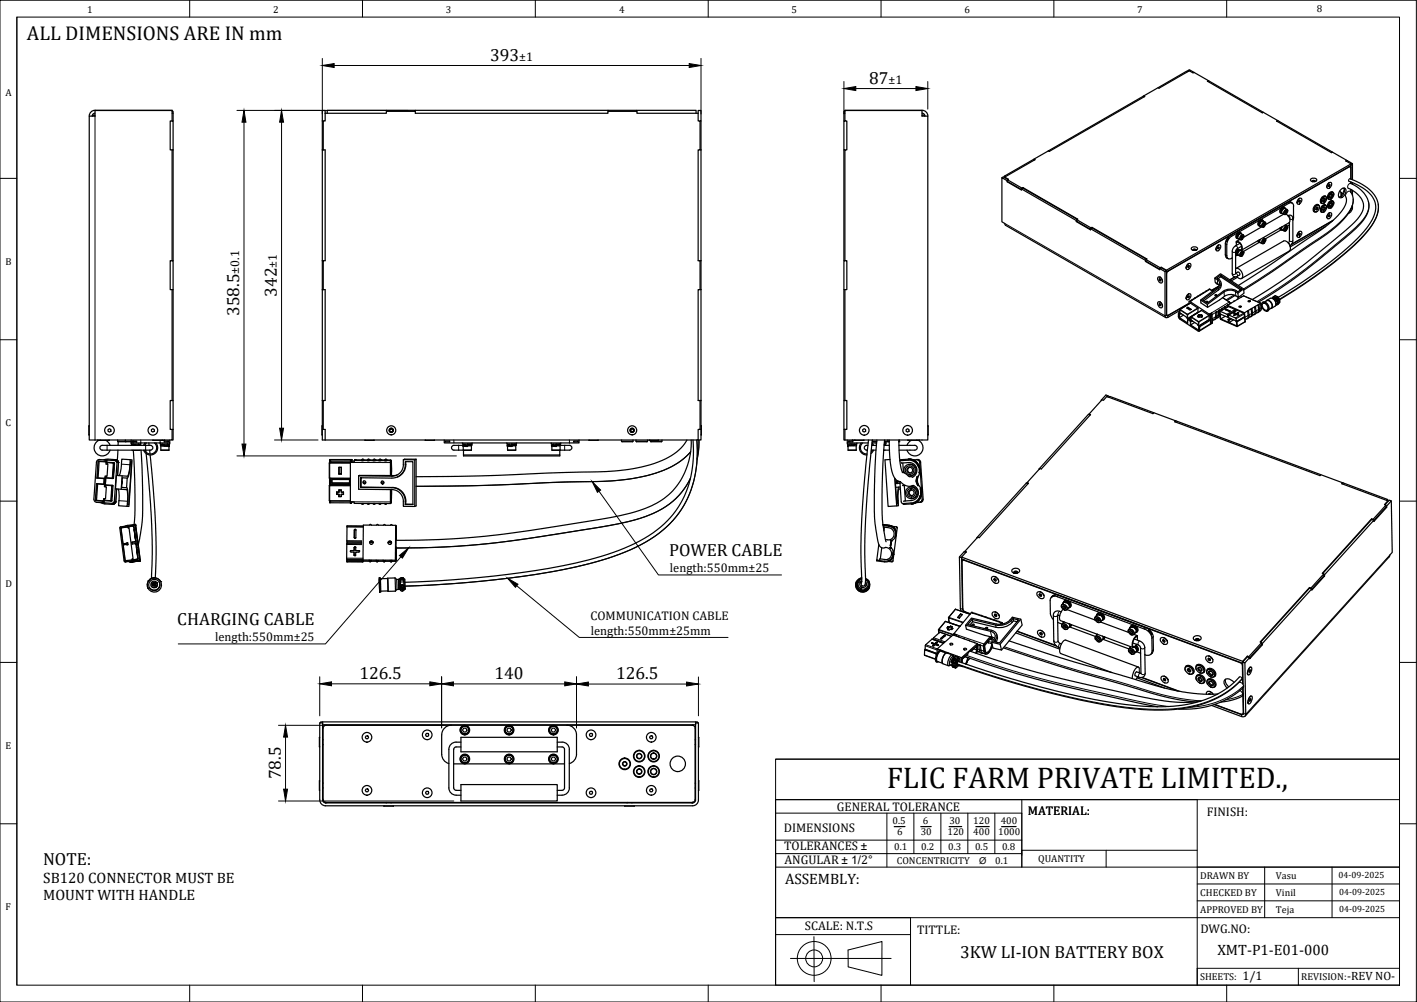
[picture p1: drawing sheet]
<svg xmlns="http://www.w3.org/2000/svg" width="420mm" height="297mm" viewBox="0 0 420 297" stroke-linecap="round" stroke-linejoin="round" font-family="sans-serif">
<defs><g id="words">
<text font-size="8.9" x="263" y="233.5">FLIC FARM PRIVATE LIMITED.,</text>
<text font-size="5.9" x="8" y="11.8">ALL DIMENSIONS ARE IN mm</text>
<g font-size="5.2">
<text x="145.3" y="18">393</text>
<text x="257.7" y="24.8">87</text>
<text x="82" y="88" transform="rotate(-90 82 88)">342</text>
<text x="70.9" y="93.7" transform="rotate(-90 70.9 93.7)">358.5</text>
<text x="198.4" y="164.7">POWER CABLE</text>
<text x="52.6" y="185.2">CHARGING CABLE</text>
<text x="106.6" y="201.3">126.5</text>
<text x="146.6" y="201.3">140</text>
<text x="182.7" y="201.3">126.5</text>
<text x="83.2" y="231.1" transform="rotate(-90 83.2 231.1)">78.5</text>
<text x="12.8" y="256.3">NOTE:</text>
<text x="284.7" y="284">3KW LI-ION BATTERY BOX</text>
</g>
<g font-size="4.4">
<text x="12.8" y="261.6">SB120 CONNECTOR MUST BE</text>
<text x="232.8" y="262.1">ASSEMBLY:</text>
<text x="12.8" y="266.8">MOUNT WITH HANDLE</text>
<text x="361" y="283">XMT-P1-E01-000</text>
</g>
<g font-size="3.7">
<text x="153.9" y="18">±1</text>
<text x="263.5" y="24.8">±1</text>
<text x="70.9" y="81.2" transform="rotate(-90 70.9 81.2)">±0.1</text>
<text x="82" y="79.4" transform="rotate(-90 82 79.4)">±1</text>
<text x="198.6" y="169.6">length:550mm±25</text>
<text x="175.1" y="183.9">COMMUNICATION CABLE</text>
<text x="63.8" y="190.1">length:550mm±25</text>
<text x="175.2" y="188.2">length:550mm±25mm</text>
<text x="248.1" y="240.4">GENERAL TOLERANCE</text>
<text x="304.8" y="241.6">MATERIAL:</text>
<text x="357.8" y="241.8">FINISH:</text>
<text x="232.4" y="246.6">DIMENSIONS</text>
<text x="232.5" y="252.1">TOLERANCES ±</text>
<text x="232.6" y="256.1">ANGULAR ± 1/2°</text>
<text x="238.7" y="275.7">SCALE: N.T.S</text>
<text x="271.9" y="277">TITTLE:</text>
<text x="355.9" y="276.5">DWG.NO:</text>
<text x="368.4" y="290.6">1/1</text>
</g>
<text font-size="3.6" x="399.4" y="290.6">-REV NO-</text>
<g font-size="3">
<text x="25.9" y="3.8">1</text>
<text x="81" y="3.8">2</text>
<text x="132.2" y="3.8">3</text>
<text x="183.6" y="3.8">4</text>
<text x="234.7" y="3.8">5</text>
<text x="286" y="3.8">6</text>
<text x="337.2" y="3.8">7</text>
<text x="390.4" y="3.6">8</text>
<text x="1.7" y="28.5">A</text>
<text x="1.6" y="78.5">B</text>
<text x="1.6" y="126.3">C</text>
<text x="1.6" y="174.1">D</text>
<text x="1.6" y="222">E</text>
<text x="264.6" y="244.3">0.5</text>
<text x="273.6" y="244.2">6</text>
<text x="281.5" y="244.2">30</text>
<text x="288.6" y="244.2">120</text>
<text x="296.7" y="244.2">400</text>
<text x="265.1" y="251.9">0.1</text>
<text x="266" y="247.6">6</text>
<text x="273" y="247.6">30</text>
<text x="273.1" y="251.9">0.2</text>
<text x="280.9" y="247.6">120</text>
<text x="281.1" y="251.9">0.3</text>
<text x="288.6" y="247.6">400</text>
<text x="289.1" y="252">0.5</text>
<text x="296" y="247.6">1000</text>
<text x="297.1" y="251.9">0.8</text>
<text x="265.9" y="256">CONCENTRICITY</text>
<text x="295.1" y="256">0.1</text>
<text x="307.8" y="255.4">QUANTITY</text>
<text x="355.9" y="260.6">DRAWN BY</text>
<text x="378.3" y="260.7">Vasu</text>
<text x="1.6" y="269.8">F</text>
<text x="355.9" y="265.6">CHECKED BY</text>
<text x="378.3" y="265.6">Vinil</text>
<text x="355.9" y="270.6">APPROVED BY</text>
<text x="378.3" y="270.6">Teja</text>
<text x="355.8" y="290.4">SHEETS:</text>
<text x="385.8" y="290.4">REVISION:</text>
</g>
<text font-size="2.8" x="290.3" y="256">Ø</text>
<g font-size="2.7">
<text x="396.9" y="260.4">04-09-2025</text>
<text x="397.1" y="265.4">04-09-2025</text>
<text x="397.1" y="270.4">04-09-2025</text>
</g>
</g></defs>
<!-- layer: Visible Narrow -->
<g fill="none" stroke="#000" stroke-width=".3">
<path d="M27.9 34.1v.3M28.2 34.4v96M385.3 58.8l-.1 .1M389.2 53.8h.6M392.7 58.8l-.1 .5-.4 .3M393.4 55.3v.1M394.1 54.1v.1M394.8 57.5v.6l-.5 .4M397.2 56.7l.1 .1M397.6 57v1.2M398.7 56.2l-.4 .7v.6M400 49.4l.1 .1"/>
<path d="M400.3 53a.47 .47 0 0 0-.4 .7M400.4 56.8a1.18 1.18 0 0 0-1.4 1.5M400.5 54.4a.92 .92 0 0 0-.7 1.4M401.2 59a8.8 8.8 0 0 1-3.2 6.2 63.5 63.5 0 0 1-11.7 8.6l-8.2 5.8-9.4 6M405.7 59.7a7.2 7.2 0 0 1-2.7 6.7l-9 7.7a150.3 150.3 0 0 1-21.3 15.3M297.9 66.2l47.5 27.4 .5-.2M351.7 79.3v.1M352.4 78.2h.1M353.8 74.2h.7M360.5 73.8v.1M361.3 72.7h-.1M363.3 75.5l.4 .3"/>
<path d="M363.3 72.2l.4 .3M364.7 69.8l.5 .2M365.4 74.5l.5 .3 .5-.3M366.3 72.9l.5 .3v.5M367.2 70.7a1.07 1.07 0 0 1 .5-1.4 .89 .89 0 0 0-.4 1.5M367.2 75.6a1.02 1.02 0 0 1 .4-1.3 .85 .85 0 0 0-.3 1.4M367.3 74.2h.1M367.3 69h.5M367.4 74.2a1.02 1.02 0 0 0-.4 1.4M367.5 69.1h.4M367.5 74.2a1.06 1.06 0 0 0-.4 1.5M367.5 69l-.2 .3"/>
<path d="M367.7 69.2a1.09 1.09 0 0 0-.6 1.6M368 69.3a.96 .96 0 0 0-1 .2 .96 .96 0 0 0-.1 1.1l.1 .1M373.4 71.1l.1 .7M373.6 71l-.2 .6 .2 .3M373.6 67a1.06 1.06 0 0 1 .6-1.5 .93 .93 0 0 0-.4 1.5M373.7 71a.59 .59 0 0 0 .1 1M373.7 70.9l-.2 .5 .2 .5M373.9 65.3h.4M374 65.4h.4M374 65.4l.5 .1M374 65.2l-.2 .4M374.1 65.4a1.08 1.08 0 0 0-.6 1.6"/>
<path d="M374.2 65.6a1.01 1.01 0 0 0-.5 1.4M379.9 67.4l.1 .7M380.1 67.3v.9M380.2 67.2a.6 .6 0 0 0 .1 1M380.2 63.2a1.07 1.07 0 0 1 .5-1.4 .89 .89 0 0 0-.4 1.5M380.2 67.2l-.2 .6 .2 .3M380.4 61.5h.4M380.5 61.6h.4M380.5 61.7l.5 .1M380.5 61.5l-.2 .3M380.6 61.7a1.12 1.12 0 0 0-.6 1.5M380.7 61.8a1.11 1.11 0 0 0-.6 1.5"/>
<path d="M381.7 60l.4 .3M381.9 63.9l.5 .3v.6M382 72.1l.4 .3 .1 .5M382.4 71.3l.5 .3 .4-.3M383.3 64.8l-.3 .2-.6-.1M384.6 60v.1M384.6 69.8v.1M385.3 68.6l-.1 .1M390.5 61.4l-.4 .6M392.7 61.4l-.1 .5-.4 .3M393.4 64.3v.1M394.1 63.1v.1"/>
<path d="M394.8 60.1v.6l-.5 .4M400.2 62.7v.4M401 61.6l-.4 .2M408.6 60.5a10.1 10.1 0 0 1-2.8 7.6 97.9 97.9 0 0 1-20.3 16.7l-6.1 3.9M344 82.2h.1M344 89.5l.1 .1M344.7 83.3v.1M344.7 90.7v.1M345.9 81.1h.1M345.9 93.2h.1M346.2 93.5l.1 .6M346.3 80.4h.1"/>
<path d="M349.6 93.1v1.1l2.5 1.7 .1-1.2M349.8 93l-.1 1.1 2.4 1.6M349.8 92.9v-1l2.2 1.4M349.9 91.7l-.1 .1M351.7 88.3v.1M351.9 91.3l.3-.2 .9 .7-.9-.6-.2 .2M352 93.3v1M352.1 93.3h.1M352.4 87.2h.1M353 95.2l-.1 1.2 2.6 1.7v-1.2M353 89.9l-3.1 1.8 2.2 1.5 3.1-1.9M353.1 95.2v1.1l2.3 1.6"/>
<path d="M353.1 95l.1-1 2.1 1.5v1M353.1 94h.1M353.2 93.9h.1M353.2 93.9v.1M355.2 91.4l-3 1.9-.1 1.1M355.2 93.9l.4-.1-.3 .1M355.2 93.5l1-.2 .3 .2M355.3 93.5l.2-.1 .4 .2 .3-.2 .2 .2M355.4 95.3h.1M356.3 92l-3.1 1.9 2.2 1.4 3.1-1.8M356.5 93.9l-.3-.1 .2 .2M358.5 85.7l.2 .1"/>
<path d="M358.5 93.6l-3 1.9v1M358.7 85.8l-5.9 3.6M358.7 85.8l.9 .5M358.8 85.8h-.1M358.9 96l-3.2 2M359 93.5l-.1 .1M359.5 95.6l-.1 .1M360.4 93.9l-.9 .6M360.5 92.6l-1.1 .7M360.7 92.4l-.1 .1M360.8 93.8l-.3 .1M360.8 92.6l-.3 .1"/>
<path d="M361 82.9l.1 1.3M361.2 85.5l.1 .5M361.4 92.1l-.7 .3M361.5 91.9v.1M361.7 93.3l-.9 .4M361.7 92.1l-.3 .1M361.8 93.1h-.1M362.2 91.6l-.6 .3M362.3 91.4h.1M362.5 88.3l2 1.2M362.5 91.5l-.3 .1M362.9 86.6l.2 1.2"/>
<path d="M363.1 91l-.6 .4M363.2 90.9h.1M363.4 91l-.4 .1M363.6 91.7h.1M363.9 90.6h.1M363.9 90.5l-.6 .4M364 90.4h.1M364.2 90.9l-2.4 1.4M364.5 89.5l-5.9 3.7M364.5 89.5l.3 .4M364.6 89.5h-.1M364.7 92.2h.1"/>
<path d="M364.7 90l-.5 .4M365.4 81.1l.5 .3 .5-.3M365.9 93.4h.1M365.9 87.4l-2.3 1.5M366 91.9l-2.2 1.3M366.1 92.1l-2.1 1.3M366.1 92.8h.1M366.3 86.4l.1 1.3M366.4 81l.5 .4-.1 .5M366.5 92.1l-2.1 1.3M367 92.7v.1M367.2 93.3h.1"/>
<path d="M368.7 87.7l5.1 2.2 .2 1.4M368.8 92.8l-2.5 1.5M368.9 93.1l-2.4 1.4M369.3 95.2l-.1 .1M370.1 93.5l-1.1 .7 .2 1.1-2.3 1.4M370.8 89.3h-.3v.2M371.1 92.9l-.7 .5M372.2 92.3l-.8 .5M373.2 91.7l-.8 .5M373.9 91.3l-.2 .9M374 91.3l-.6 .3M374 91.2l-.1 .1"/>
<path d="M377.3 88.4l.5-.3 .6 .4M377.5 88.3h.4l.4 .3M378.2 87.7l-.5 .3M378.3 88.6l.4 .5M378.4 88.4v.1M378.4 88.5l.4 .6M378.4 88.5l-.1 .1M378.7 89.2l.1 .6M378.8 89.1l.1 .7M378.8 88.4l.5 1.2M378.9 89.8v.1M378.9 89.8l-.3 .3"/>
<path d="M378.9 89.8l-.5 .4M378.9 88.4l.2 .5M379 88.4l.2 .4M379.1 90.1l-.5 .3M379.1 89l.2 .6M379.2 88.9l.2 .4M29.2 136.8l-.3 4.8M31.2 136.8l-2.2-.2-.3 5.2 2.1 .1M31.7 137.2l1.9 .1-.3 4.4M31.7 132v1.4M32 136.1v.3M33.6 137.1l.1 .2z"/>
<path d="M34 137.3h-.3l-.3 4.4h.3M34.3 136.3l-.1 .3M34.3 136.3h.1M34.4 136.3h.1M34.4 136.6h.1M34.5 136.3h.1M34.5 136.6h.1M34.6 136.6h.1M34.7 136.6h.1M34.7 136.6l.4 .5M34.7 137.1h.4M35.1 137.1h.1"/>
<path d="M35.1 137.1l-.2 3.9M36 137.6l2.5 .2M39 131.8l2.3 .2M39.6 131.7l-.5 .1 1.1 .1-.6-.1M39.6 131.8h.1M41.1 131.9h-.1M41.1 131.6h-.1M41.1 131.9l-.1 .1M41.6 131.9l-.4 .1M41.7 130.4v.9M43.2 132v1.4M47.5 130.5v.8"/>
<path d="M47.6 131.8l2.6 .3M47.6 132.1l2.6 .2M48.2 131.7l-.6 .1 1.1 .1-.5-.1M48.2 131.8h.1M49.7 131.6h-.1M49.7 131.9h-.1M49.7 131.9l-.1 .1M50.1 132.4l-1.4-.1 1.5 .1M50.2 131.9l-.4 .1M97.7 137.2l-.1 .1M97.8 136.2h6.6M97.9 136.9v.1"/>
<path d="M100.5 138.5v2h.7M100.5 138.6h.7v1.8h-.7zM103.9 137.3h-6.1v4.4h6.1M103.9 136.6h.3M105.1 136.6h2.2M105.2 136.3h.3M105.4 136.4l2.2-.1 .2 .2M107.3 136.3h2l.2 .2M107.4 136.5h.1M107.7 136.6h1.2M109 136.3h2l.2 .2M109.1 136.6h.1"/>
<path d="M109.4 136.6h1.3M110.8 136.3h1.9l.2 .2 1.2 .1M110.9 136.6h.1M111.1 136.6h1.3M112.5 136.3l.3-.2 .2 .3M112.6 136.6h.1M113 136.4l1.4-.1 .2 .3h1.2l-.1 .5-17.8-.1M114.2 136.3l.3-.2 .2 .3h1.1M114.3 136.6h.1M115.8 136.4l.1 .3M115.9 136.4l.1 .1M115.9 136.4h.1"/>
<path d="M115.9 137.1l-.2 3.9M115.9 137.7v3.2M116 136.6l-.1 4.4M116 137l-.1 4M116 137h.1M116 137l.1 3.9M116 136.5l.1 4.4M120.3 137.7l-.1 .1M134.6 130.4v.9M136 132v1.4M137.2 132l1.4 .1M137.2 132.2l1.4 .1"/>
<path d="M137.8 131.9h.1M137.9 131.8l-.6 .1 1.1 .1-.5-.1M138.4 132.4h.2M138.6 131.9l.7 .2M138.7 131.9l1.1 .1-.2 .1M138.7 131.6l1.2 .1M138.7 131.9l1.2 .1M139.3 132h.1M150.4 132l1.4 .1M150.4 132.2l1.4 .1M151 131.9h.1M151 131.8l-.5 .1 1.1 .1-.6-.1"/>
<path d="M151.6 132.4h.2M151.7 131.9l.7 .2M151.8 131.9l1.2 .1-.3 .1M151.8 131.6l1.2 .1M151.8 131.9l1.2 .1M152.5 132h-.1M163.5 132l1.4 .1M163.5 132.2l1.4 .1M164.1 131.9h.1M164.1 131.8l-.5 .1 1.1 .1-.6-.1M164.9 131.9l.7 .2M164.9 132.4h-.2h.2"/>
<path d="M165 131.9l1.1 .1-.2 .1M165 131.6l1.2 .1M165 131.9l1.2 .1M165.6 132h.1M167.4 132v1.4M168.8 130.4v.9M204.8 133.9a24.6 24.6 0 0 1-14.2 7.4l-4 .7-5.2 .6-15.4 .3a722.1 722.1 0 0 1-42.6 1.3M206.6 130.4a30.5 30.5 0 0 1-9 25.8 49.9 49.9 0 0 1-20.9 10.4 215 215 0 0 1-41.8 6.4l-14.8 .8M207.2 130.4v2.8l-.5 2.8M28.7 143.5l-.3 4.8M30.7 143.5l-2.1-.2-.4 5.1 2.2 .2M31.1 149.1v.3"/>
<path d="M31.3 143.9l1.8 .1-.3 4.4-1.8-.1M31.4 141.6l1.9 .1M32.8 148.4h.2zM33.1 143.9l.2 .1zM33.3 141.7h.1zM33.3 149.2v.3M33.4 149.5h.1M33.5 149.5h.1M33.5 144h-.2l-.3 4.4h.2M33.6 149.3h.1M33.6 149.5h.1M33.7 149.3h.1"/>
<path d="M33.8 149.3h.1M33.9 148.8h.4M34.3 148.8h.1M34.4 148.8l-.6 .5M34.6 145l-.3 3.8M35.3 148.4l2.5 .2M39.7 156.2l.1 .1M39.8 157.1h.1M40.1 159.4h.1M40.2 155.7l1.4 10.4M97.6 148.4l.2 .2M97.6 141.7l.2 .2"/>
<path d="M97.7 143.9l-.1 .1M97.9 143.7l-.1 .2h6.1M97.9 143.6v.1M99.8 145.9v.7h.7v.6h.7M99.9 145.9h.6v-.6h.7v.6h.6v.6h-.6v.7h-.7v-.7h-.6zM100.5 145.2v.7M101.2 146.6h.7M102.9 156.2l4.8 .1M103.9 148.8h11.8l.1 .5M103.9 144h-6.1v4.4h6.1M105.1 159.4h.1M105.1 157.1h.1"/>
<path d="M107.4 149.2h.1M107.8 149.2l-.1 .2M109.1 149.2h.1M109.5 149.2v.2M110.9 149.2h.1M111.2 149.3v.1M112.6 149.2h.1M112.9 149.3v.1M114.3 149.3h.1M114.6 149.3v.1M115.7 145.1l.2 3.7M115.9 145.1v3.7"/>
<path d="M115.9 147.6v-2.5v3.6v-.3M115.9 149.1v.1M116 148.5l.1-3.4-.2 4v-.3M116.1 140.9h.1M116.4 144.5l-.2 .1M116.6 141l-.4 .2M117.3 155.7l-.1 10.7M117.5 156.4v3.7M117.5 156.3v-.2l-.1 10M120.3 148.6h-.1M204.7 141.8a22.6 22.6 0 0 1-14.6 11.8 108.2 108.2 0 0 1-17.2 3.5 319.6 319.6 0 0 1-40.9 5l-14.5 .3-.1 3.8M39.2 166.3l-2.1 .2"/>
<path d="M39.9 160.6h.1M40.2 160.3h.1M40.3 161.4h.1M40.5 162.3h.1M40.6 163.2h.1M40.6 165.8h.1M40.8 164.6h.1M40.9 165.5h.1M41.6 166.1h.1M44.1 172.1h.1M45.7 171.2l-.1 .1M102.8 165.5h4.9"/>
<path d="M102.8 165.8h4.8M102.8 161.4h4.3M102.8 160.3h4.3M102.8 160.6h4.3M104.1 163.2h.1M105 164.6h.1M105 162.3h.1M106.4 163.2h.1M107.7 166.3l-.3 .2M109.5 166.3h-2.1v.2h-4.6M109.6 160.8v.1M110 166.3h1.6"/>
<path d="M110.6 160.8h.1M112 166.3h1.7M114.1 166.3l1.6 .1M115.1 160.8v.2M116 160.6l.1 .2M116.2 166.4h1M117.3 166.4h.1M117.4 166.1h.1M117.4 166.2l-.1 .2M117.5 162.5l-.1 3.6M117.5 160.2v-4.3l-.1 10.3M118.5 171.8l.2-.2 .1 2.3"/>
<path d="M118.5 171.8l.2 2.1M118.6 171.7l-.1 .1M118.6 173.9v.8M118.7 171.6h.1M118.7 171.5v.1M118.7 174.7h.1M118.7 173.9l.1 .7M118.7 173.8v.1M118.7 174.8v.1M118.8 174.8h.1M118.8 174.6l-.1 .2M119.2 174.3v.9"/>
<path d="M119.4 174.3v.9M119.7 171.6l.1 .1M119.7 172.1l-1 .1M119.7 172.5l-1 .1M119.8 173.9v.9M119.8 174.5l.1 .2M119.8 171.7h.1M119.8 173.9v.6M119.8 171.7l.1 2.1M286 166l-.1 .1M295 170.9l.1 .1M296 171.8l.1 .1"/>
<path d="M301.7 169.8h-1.1M308.4 175.4l.2 .1M309.4 176.3l.1 .1M313.9 176.5l-.4 .4M316.1 178.7l-.6-.1-.3 .3M316.1 178.6l-.8 .1M316.2 178.6l-.9 .2M316.2 178.5h-.8M316.3 178.5l.8 .8v.6l-.3 .3M316.4 178.4l.7 .8v.9M316.9 178.6l-.4-.3 .7 .7 .2 .6-.2 .4M412.1 164.6l-42.7 47.2-.7-.3"/>
<path d="M274.1 194.2l3.2 1.1M274.4 191.4l3.5 1.3M274.5 191.1l3.4 1.2M276.3 189.5l3.2 1.2M276.5 190.6h.1M276.5 191.4h.1M276.7 189.4l3.1 1.1M276.8 189l3.3 1.2M277.6 190.4v.1M277.7 194l-.1 .3M278.2 191.2h.1M278.3 186.6v.1"/>
<path d="M278.4 187.6l-.1-.8 4.3 1.4M278.7 187.4l3.4 1.2M278.9 189.3h.1M279.9 188.4h.1M280.4 184.2h-.1M281 186.7l.3-.3-.2 .3M281.3 183l-.1 .1M281.4 184.5l-.1-1.3 4.2 1.4M282.2 197l.1 .1M282.3 197v.1M282.3 185.9l-.4-.2-.3 .4-.5-.2-.2 .3M282.3 185.8l-.5-.2-.2 .4-.5-.2-.3 .4"/>
<path d="M282.5 184.9h.1M282.5 197.7l.8 .3M282.5 186.3l-.5-.1 .5 .2M282.6 195.9l-.1 .5M282.6 195.5l-.3 1.5M282.6 195.5h.1M282.7 195.4l-.1 .1M282.8 187.9l8.9 3M282.9 195.7l-.5 1.6M283 195.8l-.4 1.6M283.1 197.4l-.1 .2M283.1 197.4l.1 .3h.3"/>
<path d="M283.1 196.6v.8M283.2 196.7v.7M283.2 197.4h-.1M283.2 197.4l.2 .3M283.3 194.7l.7 .3M283.4 180.6h-.2M283.5 195.8l-.4 .8M283.5 195.6v.2M283.6 195.9l-.4 .7M283.8 196.8l16.1 5.2 14.6 4 6.7 1.5 8.4 1.5 7.2 1 4.1 .2 3.9 .1 4.6-.3 3.6-.6 3.4-.9 3.8-1.4 3.1-1.7 2.4-1.7 2.6-2.5M284.3 195.2l-.8 .6M284.4 195.3l-.4-.1-.5 .6"/>
<path d="M284.5 195.3h.1M284.6 185.7l-4.3-1.5-1.9 2.4 4.3 1.5M284.8 180.4l.7 .1M285.2 197.5l.2 .1M285.3 182.3l-.5-.2-.8 1M285.3 182.2l-.5-.2-.8 1.1M286.1 194.7l.8 .3M286.1 181.3v.2M286.2 194.6l.8 .3M286.6 194.3l13.5 4.5 12.4 3.4 25.5 5.8 8.5 1.4M286.9 194.8v.2M286.9 195l-.7 1.8"/>
<path d="M287 193.9l-1.7 1.5-.1 1.1M287 194.9v.1M287 195h-.1M287 194.9l-.6 1.9M287.6 182.1l-4.3-1.5-2 2.4 4.3 1.5M287.6 195.1l-.6 .6-.6 1.2M287.7 193l-.4 .2-.4 .8M288 181.6l8.9 3-.4 .5M289.5 192.6l-.2 1M289.5 191.7v.9l-.8-.2M289.7 192.6v-1.1l-1.8 1.6M289.7 192.6h-.2"/>
<path d="M289.7 192.6l-.2 1M289.7 192.6l.1-1.6-4.6 4.1v1.3M289.8 192.5l-.3 1.2M289.8 192.3l.6 .3M289.8 190.8l-4.7 4.2-.1 1.4M289.8 190.9l.5 .2M290.2 191.3h.5M290.4 192.7l1.3 .3M290.4 191.1h.1M290.6 191.2l.9 .3M291.5 191.5l.2 1.5M291.6 191.5h.1l.2 1.5h-.2"/>
<path d="M291.7 193l.5 .9M291.7 190.9l.2 .1M291.7 190.9l-.2 .6M291.9 191l-.2 .5M292.1 192.8h.1M292.7 190.5l1.4 .4M293 190.1l1 .3M293.5 189.5l.5 .2M293.5 188.7l-1.8 2.2M293.7 187.1l.5 2.5M293.7 188.8l-1.9 2.2M293.9 189l.1 .7"/>
<path d="M294 188.8l-2.1 2.6 .2 1.4M294.1 190.8a2.84 2.84 0 0 1-1.7 2.6M294.2 189.6l-.2 .1M294.2 191.1l-.5 1.5-.6 .8-.6 .2-.4-.8M294.3 191.5l-.2 .4a2.83 2.83 0 0 1-1.7 1.9l-.4-.4-.1-.4M294.4 189l-.2 .6M295.1 189.7l.2 .6M295.1 181.4l.2 .1M295.2 185.3l.2 .7M296.2 182.3v.1M297 184.8l-.2 .3M297 184.8h.2"/>
<path d="M297.1 184.5l-.1 .3M297.2 184.8v.2M297.2 184.7v.1M297.8 191.7l19.3 6.3 25.9 7.5 7.4 1.6 5.8 .7M299.9 183.9l.2 .6M308.6 186.9h.2M309.6 187.7l.1 .2M313.6 182.4a.68 .68 0 0 1-.6 .4 .68 .68 0 0 1-.7-.4M313.7 190a.68 .68 0 0 1-.6 .4 .68 .68 0 0 1-.6-.4M314.2 181.2l-.4 .5v.7M314.4 190.8l-.4 .5v.6M315.4 184.3v.1"/>
<path d="M315.5 184.4l-.2 .2M315.5 184.4l-.1 .1M317.2 185l.1 .6-.4 .4M317.3 185l-.1 .8M317.4 185.1l-.1 .6M325.3 188v.1M325.4 188l-.2 .3M325.4 188.1l-.1 .1M326 182.3h-.6l-.3 .3M326 182.3h-.8M326.1 182.3l-.9 .1M326.1 182.2h-.8"/>
<path d="M326.2 182.1l.8 1v.5l-.3 .3M326.3 182.1l.7 .8v.9M326.8 182.2l-.4-.2 .7 .7 .2 .6-.2 .3M327.1 188.7l.1 .5-.4 .4M327.2 188.7l-.1 .8M327.3 188.8l-.1 .6M335.2 191.7h.1M335.3 191.7l-.2 .3M335.3 191.7l-.1 .1M335.9 186l-.6-.1-.3 .4M335.9 186h-.8M336 185.9l-.9 .2"/>
<path d="M336 185.8l-.8 .1M336.1 185.8l.9 1-.1 .5-.2 .3M336.2 185.8l.8 .8-.1 .8M336.5 191.7l.6 .9-.4 .7M336.6 191.7l.5 .8-.1 .7M336.7 185.9l-.4-.3 .7 .8 .2 .5-.2 .4M336.8 191.6l.4 .7-.1 .7M337.8 198.1v1.1M337.9 190l-.4 .5v.7M338.1 199.5l-.5 .5 .1 .7M339.4 191.9a.68 .68 0 0 1-.6 .5 .68 .68 0 0 1-.6-.4M339.6 199.6a.68 .68 0 0 1-.6 .4 .68 .68 0 0 1-.7-.4"/>
<path d="M339.7 186.1l-.4 .4M341.9 188.8l-.4 .4M342 192.6l-.4 .4M345 189l.2 .1M346 189.9l.1 .1M352.4 198.3l.2 .4 .4 .2M355.5 197.9l.2 .6 .6 .2M355.5 189.8h-1M358.5 194.5h.1M358.6 199l.3 .7 .8 .2M359.5 195.3l.1 .2M367.8 196.4l-.1 .1"/>
<path d="M368.5 197.2l-.1 .1M369.9 199.8h.1M370.7 197.8h-.1M345.2 200.5h.2M346.2 201.3l.1 .2M355.5 200.9l.3 .6 .6 .2M358.7 202l.3 .8 .7 .2M358.7 205h.1M367.4 202.3l1.2 .4M367.5 200.7l.5 .1 .2 .6M367.7 204.7l.7 .9 .1 .5-.3 .4M368.2 211.8l-.1 .6"/>
<path d="M368.5 205.9l-2.1 .9-3 .7M368.6 203.8l.2-.5-.2-.4 .1 .4-.4 .5-2.5 1.9-2 1.1-3.1 1.3-4 1.1-3.8 .5M368.6 205.6v.4v-.2M368.7 211.3l-.1 .1M370.1 208.4h.1M370.8 206.4h.1"/>
</g>
<!-- layer: Visible -->
<g fill="none" stroke="#000" stroke-width=".36">
<path d="M27.9 34.1h.3M28.2 32.8h22.8M28.2 33.6a.77 .77 0 0 0-.8 .8l.5-.3M28.2 32.7a1.73 1.73 0 0 0-1.7 1.7M51 35.9h-.5v8.5h.5M51 35.9v-3.1h-22.8v1.6h-1.7v96h24.5v-3.1M51 33h.3v.6h-.3M51 35.9h.3v8.5M51.3 33.6v2.3M95.6 35.9h.2M96.4 33.6v-.8h-.8v97.6h.8M96.4 33.6h18.2v-.6h8.5v.6h57.2v-.6h8.5v.6h18.2"/>
<path d="M96.4 33.6v2.3h-.6v8.5M114.6 33v-.3h8.5v.3M114.6 32.7h-17.6v.9M123.1 32.7h57.2M180.3 33v-.3h8.5v.3M188.8 32.7h17.6v.9M207 33.6v-.8h.9v3.1h-.3M207 33.6v2.3h.6v8.5h-.6v32.9h.6v8.6h-.6v32.8h.6v8.6h-.6v3.1h-110.6M207.9 35.9v91.4M250.2 33.6v2.3M250.5 32.8v3.1h.6v8.5h-.6v32.9M250.5 32.8h22.9v1.6h1.7v96h-24.6"/>
<path d="M250.5 32.8h22.9M250.5 33h-.3v.6h.3M250.5 35.9h-.3v8.5h.3M273.4 34.1h.3M273.4 33.6a.86 .86 0 0 1 .9 .8M273.4 32.7a1.73 1.73 0 0 1 1.7 1.7M273.7 34.1l.5 .3M339.1 28.4l.3 .2-28.3 16.3-.2-.2M339.3 28.7l-.3-.2-28.1 16.2M352.2 21.2l-.3-.1-8.5 4.9M352.2 20.9v.3M352.5 21.1l-.3-.2 .5-.2 1.4 .8"/>
<path d="M358.2 24.2l.2-.2 16.2 9.3M358.3 23.9l-4.2-2.4-.3 .1-1.2-.6-8.9 5.1-.3-.1-4.3 2.6M358.3 24.1v-.2l-.3 .2 16.3 9.4 .3-.2 4.2 2.4M378.7 36l.2-.2 16.2 9.3M378.8 35.9v-.2l-.3 .2 16.3 9.4 .3-.2 4.2 2.4M51 44.4h.3M51 44.4v32.9M51.3 44.4v32.9M95.6 44.4h.8v32.9h-.6v8.6M207.6 44.4h.3M250.2 44.4v32.9M297.1 52.7l.4-.3 1.4 .8"/>
<path d="M297.8 52.2v.4M297.9 52.5l1.1 .7-.3 .1v.5M298.6 53.6l-1.5-.9v13.1l.8 .4M298.7 53.8l4.2 2.5v-.3l.4-.2M298.7 53.5l-.1 .4M298.7 53.3l4.3 2.5M298.7 53.8l4.2 2.4M302.9 56l16.2 9.4M303.3 55.8v-.2l16.3 9.4-.3 .1v.5M303.3 55.6l-.3 .3M303.3 55.8l16.1 9.2M306.6 47.2l.3 .1-9 5.4"/>
<path d="M306.7 47.4l-.2-.1-8.7 4.9 .3 .2M310.9 44.7l-4.3 2.6M382.5 59.9l.1 .1M382.5 59.9l.4 .2M382.6 60l.5 .2M385 59l.8-.2a1.16 1.16 0 0 1-1 1.7l-.2-.4zM385.3 58.9l-.5 .5-.2 .7M385.3 59.4l.3 .1-.2 .3M385.6 59.5l-.2-.2-.2 .2v.5l.2-.2-.3-.1M388.6 53.1a.97 .97 0 0 1 1-.3 .97 .97 0 0 1 .8 .7 .97 .97 0 0 1-1 .4 .97 .97 0 0 1-.8-.8zM389.1 53.8l.4-.2 .4 .2v-.1l-.5-.2-.3 .3M389.2 53.9h.6"/>
<path d="M392.3 58.6l.8-.2a1.24 1.24 0 0 1-1.1 1.8 1.09 1.09 0 0 1 .3-1.6zM392.4 59l.4-.2 .2 .3-.2 .5-.4 .2-.2-.3zM392.6 58.8a.43 .43 0 0 1 .2 .6 .43 .43 0 0 1-.5 .3l-.1-.2M393.1 58.2a1.29 1.29 0 0 0-1.4 .5 1.29 1.29 0 0 0 0 1.5M393.3 58.8v-.3a.91 .91 0 0 0-1-.2 .91 .91 0 0 0-.5 .9 .63 .63 0 0 0-.1 .9 .63 .63 0 0 0 .9 .1M393.4 58.8v.1M393.4 55.4v.1M393.8 59l.2 .1M393.9 54.4l.8-.3a1.16 1.16 0 0 1-1 1.7l-.3-.4zM394.1 54.2l-.5 .5-.2 .8M394.2 54.7l.2 .1-.1 .3M394.4 54.8l-.1-.1-.3 .1v.5l.3-.2-.3-.1"/>
<path d="M394.4 57.4l.9-.3a1.24 1.24 0 0 1-1.1 1.9 1.09 1.09 0 0 1 .2-1.6zM394.5 57.7l.4-.2a.67 .67 0 0 1 .1 .8 .67 .67 0 0 1-.7 .3zM394.7 57.6h.3l-.1 .8-.4 .2-.3-.3M394.7 59h-.1M395 56.9l.2 .1M395 56.9a1.38 1.38 0 0 0-1.1 2.1M395.2 59.6a1.26 1.26 0 0 0-1.4 .6 1.26 1.26 0 0 0 .2 1.5M395.5 57.6a.63 .63 0 0 0-.5-.7 .63 .63 0 0 0-.8 .5 .91 .91 0 0 0-.5 .9 .91 .91 0 0 0 .7 .8l.2-.1M397.3 56.8l1 .7M397.6 56.2a.82 .82 0 0 1 1.5 0 2.08 2.08 0 0 1-1.8 2.4 1.52 1.52 0 0 1 .3-2.4zM397.8 57.1l-.1 1.1M398.1 55.8l.6 .3"/>
<path d="M398.5 55.7a2.09 2.09 0 0 1-1.5 2.7M399 58.3l.2 .4a6.1 6.1 0 0 1-2.4 5.1l-1 1a75 75 0 0 1-11.2 8.1l-8.8 6.2-8.6 5.5M399.2 47.8l.3-.2 1.5 .9-.4 .3v4.3M399.3 47.7v-.2l-.3 .2 1.6 .9v.5l-54.7 31.5v-.5l-1.6-.9M399.8 55.8a6.6 6.6 0 0 1 4.5 5.5 9.5 9.5 0 0 1-3.9 5.8 191.4 191.4 0 0 1-24.9 19.1l-4.2 2.6M399.9 53.7a11.9 11.9 0 0 1 7.8 6.2 8.6 8.6 0 0 1-2.4 7.6l-1 1.3a107.7 107.7 0 0 1-23.6 18.3l-1.7 1M400.2 49.3l.2 .1M400.3 53a12.4 12.4 0 0 1 8.2 6.7 9.3 9.3 0 0 1-2.6 8.3l-1.1 1.3a109.2 109.2 0 0 1-23.7 18.5l-1.7 1M400.4 56.8a5.3 5.3 0 0 1-.7 6.6 37.8 37.8 0 0 1-11 9.2l-11.2 7.8-8.7 5.6M400.5 53.1v-3.4l-.2-.3-53.9 31M400.5 53.9v.5a8.1 8.1 0 0 1 5.4 7 11 11 0 0 1-4.3 6.7 200.2 200.2 0 0 1-24.4 18.9l-4.1 2.6M400.5 56.1v.9"/>
<path d="M400.6 54v.4M400.6 56.2v.9M400.6 48.6l-54.7 31.5M401 48.5v4.8M401 54.1v.5M401 56.4v1.5M51 77.3h-.5v8.6h.5M51 77.3h.3v41.4M95.6 77.3h.2M207.6 77.3h.3M250.5 77.3h.6v8.6h-.6M250.5 77.3h-.3v8.6h.3"/>
<path d="M297.9 66.2l.3 .6 47.5 27.4M319.3 65.6l-.2 .1 4.3 2.4v-.3l.4-.2M319.3 65.3l-.2 .4M319.3 65.1l4.2 2.5M319.3 65.6l4.1 2.4M323.4 67.8l16.2 9.4M323.8 67.6v-.2l-.3 .3M323.8 67.4l16.3 9.4-.3 .1v.5M323.8 67.6l16.1 9.2M339.8 77.4l-.2 .1 4.3 2.5v-.4l.4-.2M339.8 77.1l-.2 .4M339.8 77.4l4.1 2.4"/>
<path d="M339.8 76.9l4.2 2.5M343.9 79.6l1.5 .9v13.1M344.3 79.4v-.2l-.3 .3M344.3 79.4l1.6 .9M352.1 78.4l.8-.3a1.16 1.16 0 0 1-1 1.8l-.2-.5zM352.4 78.2l-.5 .5-.2 .7M352.4 78.7l.3 .2-.2 .3M352.7 78.9l-.2-.2-.2 .1v.5l.2-.1-.3-.2M353.3 73.5a.97 .97 0 0 1 1-.4 .97 .97 0 0 1 .7 .8 .97 .97 0 0 1-1 .4 .97 .97 0 0 1-.7-.8zM353.7 74.1l.5-.2 .4 .2M353.7 74.2l.4-.4 .3 .1 .2 .3M353.8 74.2h.7"/>
<path d="M361 72.9l.8-.3a1.16 1.16 0 0 1-1 1.8l-.2-.5zM361.3 72.7l-.5 .5-.3 .7M361.3 73.2l.2 .2-.1 .3M361.5 73.4l-.1-.2-.3 .1v.5l.3-.1-.3-.2M363.3 72.2v3.3M363.3 75.5l.1 .6 .5 .4M363.6 76.2l.6 .5M363.6 76.2l.4 .3M364.3 70.4l.1 .1-.6 1.1h-.2zM364.8 69.8l-1 1.1-.5 1.3M366.4 79.7a1.96 1.96 0 0 1 2.1 2.4 .93 .93 0 0 1-1 .5 .93 .93 0 0 1-.8-.6M366.4 79.6l14.2-8.1a1.97 1.97 0 0 1 1.7 2.9l-14.2 8.2"/>
<path d="M366.6 71.6v1.1M366.6 71.8a1.43 1.43 0 0 1 1.4 .7 1.43 1.43 0 0 1-.1 1.5l-1-.3M366.6 71.6a1.83 1.83 0 0 1 1.6 2.5 .91 .91 0 0 1-1.4-.4M366.9 75.6l-.5 .3M366.9 71.7l-.3 .2M367 73.9a1.05 1.05 0 0 0-.2 1.7M367.1 74l-.5 1.1v.3l.5 .2M367.2 75.6l.6 .4M367.2 70.7l.6 .4M367.3 69l.2 .2M367.4 74.2a.8 .8 0 0 0-.6 .7 .8 .8 0 0 0 .5 .8M367.5 69.2a.9 .9 0 0 0-.7 .7 .9 .9 0 0 0 .4 .9h.1"/>
<path d="M367.5 69l.6 .3M367.5 69.2h.1M367.6 69.2h.1M367.6 71l-1 .6M367.6 72.1l-1.3 .8a1.97 1.97 0 0 0-.9 1.7v6.5a.9 .9 0 0 0 .4 .9 .9 .9 0 0 0 1-.1l.8-.5-.2-.7h-.4M367.7 69.2l.9 .4M367.7 69.2v.1M367.7 69.3h.1M367.8 68.9a1.04 1.04 0 0 0-1.2 .5 1.04 1.04 0 0 0 .2 1.3M368 69.1a.97 .97 0 0 0-1.2 .2 .97 .97 0 0 0-.2 1.1l.5 .3M368 75.3l.4 .2M368 70.3l.4 .3"/>
<path d="M368 74.8l.5-.3a.75 .75 0 0 1 .1 1 .75 .75 0 0 1-.9 .3zM368 69.9l.5-.3a.75 .75 0 0 1 .1 1 .75 .75 0 0 1-.9 .3zM368.1 73l-1.3 .8-.4 .5v6.9M368.3 74.9l.3 .2-.5 .6-.2-.3 .2-.4 .3-.2 .2 .3M368.3 70l.3 .2-.5 .6-.2-.3 .2-.4 .3-.2 .2 .3M368.8 74.9v-.3a.8 .8 0 0 0-1 .4 .8 .8 0 0 0 .2 1l.2-.1M368.8 70v-.3a.8 .8 0 0 0-1 .4 .8 .8 0 0 0 .2 1l.2-.1M373 71.4l.3 .4M373.1 71.3v.3l.4 .3M373.4 71.9l-4.7 2.7M373.4 71.1v.6l.4 .3M373.7 71.9l.6 .3"/>
<path d="M373.7 67l.6 .3M373.9 65.3l.1 .2M374 65.2l.6 .3M374.1 65.4h.1M374.1 67.2l-5.4 3.1M374.1 65.1l.2 .1M374.2 65.5h.3M374.2 65.1a1.11 1.11 0 0 0-1.1 .6 1.11 1.11 0 0 0 .2 1.2M374.2 65.5a.8 .8 0 0 0-.9 .6 .8 .8 0 0 0 .5 1M374.2 65.5h.1M374.2 65.5v.1M374.5 65.4a.97 .97 0 0 0-1.2 .1 .97 .97 0 0 0-.2 1.1l.4 .4"/>
<path d="M374.5 71.5l.4 .2M374.5 66.6l.4 .3M374.5 65.5l.6 .4M374.5 71l.5-.2a.75 .75 0 0 1 .1 .9 .75 .75 0 0 1-.9 .3zM374.5 66.1l.5-.2a.75 .75 0 0 1 .1 .9 .75 .75 0 0 1-.9 .4zM374.6 70.4l.5 .4M374.7 72.2h.1M374.8 71.2l.3 .1-.5 .6v-.6l.3-.2 .2 .2M374.8 66.3l.3 .1-.5 .6v-.6l.3-.2 .2 .2M375.3 66.2v.1M375.3 71.1v.1M375.3 71.1v-.2a.8 .8 0 0 0-1 .3 .8 .8 0 0 0 .2 1.1l.2-.1"/>
<path d="M375.3 66.2v-.2a.8 .8 0 0 0-1 .3 .8 .8 0 0 0 .2 1.1l.2-.1M379.5 67.6l.2 .4M379.6 67.5v.4l.4 .2M379.6 63.1l.2 .1M379.6 68l.2 .1M379.9 67.4v.6l.4 .2M379.9 68.1l-4.7 2.7M380.2 68.1l.6 .4M380.2 63.2l.6 .4M380.4 61.5l.1 .2M380.5 61.5l.6 .3M380.6 61.7a.9 .9 0 0 0-.8 .7 .9 .9 0 0 0 .4 .9h.1"/>
<path d="M380.6 61.7l1 .4M380.6 61.7h.1M380.6 63.5l-5.4 3.1M380.7 61.8h.1M380.8 61.5a1.06 1.06 0 0 0-1.1 .4 1.06 1.06 0 0 0 0 1.2M381 61.6a.97 .97 0 0 0-1.2 .2 .97 .97 0 0 0-.2 1.1l.4 .3M381 67.8l.4 .2M381 62.9l.4 .2M381 67.3l.5-.3a.75 .75 0 0 1 .2 1 .75 .75 0 0 1-1 .3zM381 62.4l.5-.3a.75 .75 0 0 1 .2 1 .75 .75 0 0 1-1 .3zM381.1 66.7l.5 .3M381.3 68.4h-.1"/>
<path d="M381.3 63.5h-.1M381.3 67.4l.3 .2-.5 .6-.2-.2 .2-.5 .3-.2 .2 .3M381.3 62.5l.3 .2-.5 .6-.2-.3 .2-.4 .3-.2 .2 .3M381.3 63.5a1.82 1.82 0 0 1 .9 2.6l-14.2 8.1 .6 .3M381.8 67.4v-.3a.8 .8 0 0 0-1 .4 .8 .8 0 0 0 .2 1l.2-.1M381.8 62.5v-.3a.8 .8 0 0 0-1 .4 .8 .8 0 0 0 .2 1l.2-.1M381.9 63.9a.93 .93 0 0 1 1 0 .93 .93 0 0 1 .4 .9v6.8l-.3 .8-.5 .5M382.3 65.9v5.5l-.3 .6M382.4 66.7l-.7 .4M382.5 64.8h-.1M382.8 60l-.5-.2-.6 .2M383.4 65.3l.2-.7v-3.5a.87 .87 0 0 0-.5-.9 .87 .87 0 0 0-1 .1l-17.3 10-.6 .8-.4 .9v3.8a.92 .92 0 0 0 .5 .9 .92 .92 0 0 0 1.1-.2"/>
<path d="M385 68.9l.8-.3a1.16 1.16 0 0 1-1 1.7l-.2-.4zM385.3 68.7l-.5 .5-.2 .7M385.3 69.2l.3 .1-.2 .3M385.6 69.3l-.2-.1-.2 .1v.5l.2-.2-.3-.1M390.2 61.2l.8-.3a1.24 1.24 0 0 1-1.1 1.9 1.09 1.09 0 0 1 .3-1.6zM390.3 61.6l.3-.2 .2 .2-.5 .6-.2-.2zM390.5 61.5a.34 .34 0 0 1 .1 .4 .34 .34 0 0 1-.4 .2v-.1M391 60.8a1.24 1.24 0 0 0-1.4 .5 1.24 1.24 0 0 0 .2 1.5M391.2 61.4a.63 .63 0 0 0-.5-.8 .63 .63 0 0 0-.7 .5 .91 .91 0 0 0-.5 1 .91 .91 0 0 0 .6 .8l.4-.2M391.7 60.2l.2 .1M391.7 62.8l.2 .1M392.3 61.3l.8-.3a1.24 1.24 0 0 1-1.1 1.9 1.09 1.09 0 0 1 .3-1.6z"/>
<path d="M392.4 61.6l.4-.2 .2 .3-.2 .5-.4 .2-.2-.3zM392.6 61.5a.43 .43 0 0 1 .2 .5 .43 .43 0 0 1-.5 .3l-.1-.2M393.1 67.1l-10.5 6.1M393.1 60.8a1.27 1.27 0 0 0-1.4 .5 1.27 1.27 0 0 0 0 1.5M393.3 61.4v-.3a.91 .91 0 0 0-1-.2 .91 .91 0 0 0-.5 .9 .64 .64 0 0 0-.1 .9 .64 .64 0 0 0 .9 .1M393.4 61.4v.1M393.4 64.4v.1M393.9 63.4l.8-.3a1.16 1.16 0 0 1-1 1.7l-.3-.4zM394.2 63.7l.2 .1-.1 .3M394.2 63.1l-.6 .6-.2 .8M394.2 63.1h-.1M394.4 63.8l-.1-.1-.3 .1v.5l.3-.2-.3-.1"/>
<path d="M394.4 60l.9-.3a1.24 1.24 0 0 1-1.1 1.9 1.09 1.09 0 0 1 .2-1.6zM394.5 60.3l.4-.2a.67 .67 0 0 1 .1 .8 .67 .67 0 0 1-.7 .3zM394.7 60.2h.3l-.1 .8-.4 .2-.3-.3M395.1 65.5l-12.2 7M395.3 65.3l-12.3 7.1M395.5 60.2h.1M395.5 60.2l-.1-.3a.91 .91 0 0 0-1-.2 .91 .91 0 0 0-.5 .9v.9l.3 .2 .4-.1M400.2 63.1l-.4 .2M400.6 61.9l-.3 .6M401 60.9l-.1 1.4-.7 .8M51 85.9h.3M51 85.9v32.8"/>
<path d="M95.6 85.9h.8v32.8h-.6v8.6M207.6 85.9h.3M250.2 85.9v32.8M250.5 85.9v32.8M343.5 89.5a1.16 1.16 0 0 1 1 1.7 1.16 1.16 0 0 1-1-1.7zM343.5 82.1a1.16 1.16 0 0 1 1 1.8 1.16 1.16 0 0 1-1-1.8zM343.7 90.2l.2 .3 .2-.2M343.7 82.9l.2 .3 .2-.2M343.9 90.1l-.2 .1 .2-.1 .2 .1 .1 .3-.1 .2-.2-.2M343.9 82.7l-.2 .2 .2-.2 .3 .4-.1 .2-.2-.1M344 82.2l.5 .5 .2 .7M344 89.5l.5 .5 .2 .8"/>
<path d="M344.7 90.8v.1M345.4 80.5l.5-.2v13.1l.2 .2h.2M345.5 93.6l.2 .5h.6M345.9 93.4l.2 .1M345.9 81.1l.1 12.3 .4 .1 6.2-3.6M346.4 80.4l-.5 .7M349.4 93.8l.4 .8 5.4 3.5M349.6 92.7l.2 .1M349.8 92.8l.1-1.1 3-1.8 2.3 1.5v1.2l-3 1.8-2.4-1.5M349.8 92.8v.1M349.8 92.5l-.4 .4M349.8 92.1l-3.5 2"/>
<path d="M349.8 92.9h-.4v.9M350 93h.3M350.9 93.4l-1.3 .8M351.9 91.3l.3-.2 1 .6-.4 .3zM352.1 87.4l.8-.3a1.16 1.16 0 0 1-1 1.8l-.2-.5zM352.1 94.6l.1 1.3M352.2 94.5l.8 .7M352.2 91.1h.1M352.2 91.1v.1M352.3 94.4l-.1 .2M352.4 87.2l-.5 .5-.2 .7M352.4 87.7l.3 .1-.2 .4"/>
<path d="M352.6 90.1l.1-.8 5.9 3.9M352.6 90l-6.3 3.6M352.7 87.8l-.2-.1-.2 .1v.5l.2-.1-.3-.2M353 89.3l-.4 .1M353.1 95.1l-.1 .1M353.1 95h.1M353.1 94.1l-.5 .3 .5 .4M353.1 89.2h.1M353.2 95l-.1 .2M353.3 95.2h.3M353.4 89l-.4 .3M353.4 89l-.2 .1"/>
<path d="M354.2 93.2h.1M354.2 95.6l-1.3 .8M354.4 88.3l-.2 .1M355.2 93.5l.3-.3 .4 .3 .3-.2 .3 .2-.3 .2 .3 .2-1 .2-.3-.2 .3-.2zM355.2 87.8l-.2 .1M355.5 96.8v1.2M355.5 93.7h.1M355.5 93.7l.1 .1M355.5 93.3h.1M355.6 96.6l.1 1.4M355.7 97.9l-.2 .3-.2-.1M355.9 93.5h.1"/>
<path d="M355.9 93.5v.1M356 88.9l2 1.3M356.1 87.3l-.2 .1M356.2 93.3v.1M356.2 93.7v.1M356.2 93.7h.1M356.2 92l-3 1.9-.1 1.1-.8-.6 3-1.8M356.2 92h.1M356.3 92l2.2 1.5v1.2l-3 1.9-2.4-1.6M356.9 86.7l-.2 .2M357.5 95.4h.1M357.5 89.5l.6-.1v.2l-.3 .1"/>
<path d="M357.8 86.2l-.2 .1M357.8 89.7h.1M358.1 89.6h-.4M358.6 93.1l.3 .5-.1 1.4-3.1 2M358.8 93.1l.2 .4-.1 2.6-3.3 2.1M358.8 95l-.3-.2-2.9 1.8 .3 .2M359.2 92.8l-.4 .3M359.2 92.8l-.1 3.2-.2 .1M359.2 92.8l.2 .5v2.4l-.3 .2M359.5 94.5v1.2l-.3 .2M359.6 86.3l-1-.6-5.4 3.3M359.9 94.8a.88 .88 0 0 0 .9-1l-.1-1.4-.2 .2-.2 1.8-.8 .6"/>
<path d="M360.2 82.4l1.7-1.2 6.8 4.4 .2 1.3-1.7 1.3M360.6 83.8l.2 .4h.3M360.8 87.6l-.5 .1M360.8 94.3a.91 .91 0 0 0 .9-1l-.2-1.4-.2 .2v1.5l-.6 .7M361 82.9l-.8-.5 .1 1.3 .8 .5M361 82.9a1.34 1.34 0 0 1 0 2.4l-5 3.6 .1 .9 2 1.3 3.5-2.2a3.8 3.8 0 0 1 5.6-.7l-.1-1.3a3.3 3.3 0 0 0-4.2-.3l-4.9 3.6 .1 .9M361.1 84.2l.4 .4M361.3 82.7a1.58 1.58 0 0 1-.1 2.8l-4.6 3.4 1.4 .9 4.6-3.4a3.6 3.6 0 0 1 4.5 .1l1.1-.8-6.3-4.1v.4l6 3.9M361.3 84.9l-2 1.2M361.4 84.8l-2.2 1.3M361.6 93.7l-.1 .1M361.7 93.2l.1 .1"/>
<path d="M361.7 92.4l.1 .8M361.7 92.4l.1-.1 2 .9 .2 .7M361.8 93.1l.2 1.6 4.8 2.1-.1-1.4 2.5-1.4M361.8 93.3l.1 1.2M361.9 81.6l-1.1 .8 .4 .3M361.9 93.3v-.2l4.5 2 .4 1.5-2.4-1 1.4-.8M361.9 82l-.7 .6M362.1 83.9v.9l-.5 .9-4.6 3.5M362.1 93.2h-.3M362.5 91.8l-.1-.4-.2 .6M362.5 88.2l2.1 1.3 .2 .5M363 91.1v.4"/>
<path d="M363 91.1l.3-.2 .1 .4M363.3 93.8l-1.4 .7 2.4 1.1-.2-.9M363.3 91.8l1.4 .4M363.4 91.7l1.3 .5-.2 .1zM364.2 90.9l-2.5 1.4M364.2 90.9l4.6 1.9 .4 1.2-.2-1.3-5.1-2.2 .1 .5M364.2 90.4l-.3 .1v.5M364.3 93.8l-.3 .1 .3 .1 .1-.6 1.9 .9M364.7 94.3l-.6 .4 .3 .1M364.7 92.2h.1M365 94.5l-.6 .5M365.1 94.5l-.8 .4 .1 .7"/>
<path d="M365.8 89.3l.1 .1M365.9 92.9l.4 .2-.4 .3M365.9 92.8h.2zM365.9 93.4l-.1 .1M366 91.9l.5 .2-2.2 1.3M366 91.9l.1 .4M366.1 92.8l.5 .2M366.1 82.1l-1.5 .8M366.2 87.6l-2.4 1.5M366.3 82.1l-1.6 .9M366.3 93.1l-.4 .3M366.8 93.1l.5 .2"/>
<path d="M366.9 88.7v.1M366.9 88.7l-3 1.8M366.9 82.2l-1.8 1.1M366.9 88.7l1.8-1 5.1 2.2M367 92.7l-.4 .3-.5-.2M367 92.8l-.4 .2M367 80.7l-.6 .3M367 92.7l.3 .1-.5 .3 .4 .3-.6-.2-.7 .2M367 92.8h.3M367.4 90.8l.7 .1-.5 .2-.3-.2zM367.5 94.8h.1M367.9 88.1v.1"/>
<path d="M368.7 94.1l-2.1 1.2-.3-1.1M368.7 94.1h.1M368.7 85.6l-1.6 1.3M369 92.7l.9-.5 .2 1.9-.9 .7M369 94.2l.1 1.2M369 93.9l-2.3 1.5M369.1 95.4l-2.2 1.4M369.2 95.3v.1M369.9 92.2l.3-.1 .2 1.3a.8 .8 0 0 1-.8 1.1M370.1 92l.9-.4 .1 1.9-.8 .6M370.1 89.2h.7l-.5 .3-.3-.2zM370.4 93.4l-.3 .1"/>
<path d="M370.5 89.3h.3M371 91.5l1-.5 .1 1.9-.8 .6M371.2 91.5l.2 1.3a.77 .77 0 0 1-.7 1.1M371.4 92.8l-.3 .1M372 90.9l1-.6 .2 1.4M372.3 90.9l.1 1.3a.8 .8 0 0 1-.7 1.1M372.4 92.2l-.2 .1M373.2 91.7l-.2 .8-.7 .4M373.3 90.3l.1 1.3a.78 .78 0 0 1-.7 1.1M373.5 91.6l-.3 .1M373.8 89.9l.1 1.9-.5 .5M373.8 89.9l-.8 .4"/>
<path d="M374.3 89.7a1.67 1.67 0 0 1 1.6 2.5 1.67 1.67 0 0 1-1.6-2.5zM374.4 90a1.32 1.32 0 0 1 1.4 1.9 1.32 1.32 0 0 1-1.4-1.9zM374.5 89.6l-.1 .1M374.5 89.6a1.62 1.62 0 0 1 1.5 .9 1.62 1.62 0 0 1-.1 1.7M374.9 89.5a1.3 1.3 0 0 1 2 .4 1.3 1.3 0 0 1-.6 1.8M375.4 89.2a1.29 1.29 0 0 1 1.4 .1 1.29 1.29 0 0 1 .5 1.3 .68 .68 0 0 1-.6 .9M375.6 89.1l1.1-.7a1.53 1.53 0 0 1 1.3 2.4l-1 .6M377.3 88.4h.1M377.3 88.4l.7 .1 .5 .8 .3-.2M377.3 88.4l.7 .1 .5 .7 .3-.1M377.4 88.5l.7 .6 .2 .7M377.5 88.3l-.2 .1"/>
<path d="M377.5 88l-.3 .4M377.6 88l.5-.3 .9 .5M377.7 88l.8 .4M377.7 88h-.2M378.3 90.3l.3 .1M378.3 89.8v.3M378.4 88.7h.1M378.4 88.6h.1M378.5 87.8l.7 .6 .2 .3-.2 .2M378.5 88.4h.3M378.5 90.1l-.2 .1M378.6 88.4l.3-.1z"/>
<path d="M378.8 89h.1M378.8 89.4h.1M378.9 88.3l-.4 .1M378.9 88.2l.6 1.4M379 88.2l-.6-.2 .1 .4M379 89l-.2 .1M379.1 89l-.3 .1M379.1 90.1l-.5 .3M379.1 89.8l.2-.2zM379.1 90.1h.1M379.1 89h.1M379.2 88.9h.1"/>
<path d="M379.2 88.9v.1M379.3 89.6l-.7 .8M379.3 88.8h.1M379.4 89.6l-.3 .5M379.4 88.8v.7M379.4 88.8l-.2 .1M51 118.7h-.5v8.6h.5M51 118.7h.3v8.6M95.6 118.7h.2M207.6 118.7h.3M250.5 118.7h.6v8.6h-.6M250.5 118.7h-.3v8.6h.3"/>
<path d="M326.6 118.7l-.1 .1M328.3 117.6l.3-.3-.7-.2-1.4 1.5M328.6 117.3v.4M328.8 117.8l.2-.3 13.1 4.9M26.5 126.2v2.7M29 130.4l.6 .1M29.1 136.6l.1 .2 2.3 .1M29.3 130.6a2.42 2.42 0 0 0-.6 4 2.42 2.42 0 0 0 3.9-1.2M29.4 136.8l-.3 4.8M29.7 130.4l-.1 .1 2.8-.1M29.8 132.2l.5-.2h13.8a.83 .83 0 0 1 1.2 .7 .83 .83 0 0 1-1.2 .7h-13.2a.83 .83 0 0 1-1-.2 .83 .83 0 0 1-.1-1zM30.8 136.3l.9-.2 2.6 .2 .3 .1v.2"/>
<path d="M31.2 136.3l.5 .1M31.3 136.9l-.1-.6-1.7-.1a.82 .82 0 0 0-.9 .8l-.8 11M31.4 130.6l.9 .7 .3 .7M31.5 136.4v.5l.2 .1v-.6M31.6 137l.1 .6h.3l-.3 3.6h-.2l-.2 .5M31.7 137.6h-.3l.1-.6 2.4 .2-.2 4.5-.2 .2-2.4-.2 .1-.6 .3 .1M31.7 136.4l2.5 .2M32 127.3l.4-.2 .5 .2v.5l-.5 .3-.4-.3zM33.7 138.5l-.1 2zM34.2 136.6h.2M34.2 136.3l.2 .3M34.2 136.5l.5 .6z"/>
<path d="M34.4 136.3l.2 .3M34.4 136.6h.1M34.5 136.6h.1M34.5 136.6l-.2-.3 .2 .3M34.7 136.6l.4 .5-.2 3.9M34.7 137.1l-.8 11.7M34.9 130.4v.4M35 133.4l-.2 3.2M35 131h2.3M35 131v1M37.2 130.4l.1 .6M37.3 131h1.6"/>
<path d="M38.5 137.8l-.3 2.4-.4 1M38.5 137.8l.1-1.5-2.5-.2-.3 3.2-.5 1.7M38.6 136.3h.6l-1 13.8h-.5M38.9 131.3h2.8M38.9 131.3v.3h2.8v-.3M38.9 130.8h-4l.1 .2M38.9 130.4v.9M39.1 133.4h2.4M39.2 130.7h1.3v.3h-1.3zM39.2 130.8h.4M39.3 131h.1M39.4 131.6v.1"/>
<path d="M39.5 133.5l.5 13.1v5.7l-.2 3.2M39.5 131.8l2.1 .2M39.6 131.7l-.6 .1v.2M39.6 130.7v.3h-.4M39.6 131.6v.2M41.1 131.6l-.1 .4M41.1 131.9h.5M41.6 131.9v-.3l.1 .4M41.6 131.9l-.4 .1M41.7 131.3h5.8M41.8 133.4l.4 8.1 .1 11.5-.5 4.4-.8 4M43 131.3l-.4 .7"/>
<path d="M43 131.7l.1 .3M43.2 133.4l.1 .6M43.3 134.5l1.1 11.5 .6 9.6 .1 8.8-.2 7.1M43.4 131.3l-.5 .7M44.1 131.3l.1 .7M44.4 133.4l.1 1.2M44.5 134.9l.9 9.4 .7 11.2 .2 9.1-.2 6.7M44.9 127.3l.4-.2 .5 .2v.5l-.5 .3-.4-.3zM45.4 130.4h3.4M45.8 131.3a1.85 1.85 0 0 1-.1 2.9 1.85 1.85 0 0 1-2.8-.8M46.2 131.3a2.15 2.15 0 0 1-.5 3.3 2.15 2.15 0 0 1-3.1-1.2M47.5 131.3v.3h2.8v-.3"/>
<path d="M47.7 133.4h2.4M47.7 132.2l.1 1.3 2.3-.1M48.1 130.4l.1 .1M48.1 131.8l1.2 .1a.57 .57 0 0 1 .9 .5M48.2 131.7l-.6 .1a.44 .44 0 0 0 .2 .5 .44 .44 0 0 0 .5-.1l.4 .1M48.2 131.6v.2M48.7 130.7h1.3v.3h-1.3zM49.6 130.7v.3M49.6 131.6v.4M49.7 131.6v.3h.5M50.2 132.4l-.1 1M50.2 131.9l-.4 .1"/>
<path d="M50.2 132.3v.1M50.2 131.6v.3M50.3 130.4v.9h-2.8M51 127.3h.3M51.3 127.3v3.1h-.3M95.6 126.2v2.7M95.6 127.3h.8v3.1M97.7 137.2l-.1 4.5 .2 .1M97.7 136.3l6.3 .1-.1 12.7 .3 .1M97.7 136.8l.3 .1M97.8 136.2l-.1 .6M97.8 136.2h6.6"/>
<path d="M97.8 136.2h.1M97.8 136.9v.1M98 136.4v.5l5.9 .1h-5.9l-.3 .2M100.5 138.5h.7v2h-.7zM100.5 138.5h.1M101.2 138.5h.1M104.4 136.2l-.2 .9h.8l.1-.5 .4-.4M104.4 136.2v.5M104.4 136.7l-.2 .4M104.4 136.7h.6M105.2 136.2h.1M105.4 136.4h1.9"/>
<path d="M105.4 136.4h.1M105.5 136.3l-.1 .1M105.5 136.2v.2M107.2 136.4l.1 .2 .5-.2M107.9 136.4l-.4-.3-.3 .3M107.9 136.4h-.1M107.9 136.4h1M108.2 130.4h2.7M108.9 136.4l.1 .2 .6-.2M108.9 136.4l.4-.3 .3 .3M109.6 136.4h1.1M111.3 136.4l-.2 .2-.4-.2"/>
<path d="M111.3 136.4h1.1M111.3 136.4v-.1a.32 .32 0 0 0-.4-.2 .32 .32 0 0 0-.2 .3M113 136.4l-.3-.3-.3 .3M114.1 136.4h-1.1l-.1 .2-.5-.2M114.1 136.4l.2 .2 .4-.2M114.7 136.4h1.1a7.1 7.1 0 0 1 .3 3.8v.8M114.7 136.4h.1M114.7 136.4l-.3-.3-.3 .3M115.9 137.1h.1M115.9 137.1v3.9M116 137l-.1 .2M116 127l.4 .2v.5"/>
<path d="M116.4 127.3v.3M116.4 127.2a.51 .51 0 0 1 .1 .8 .51 .51 0 0 1-.8-.1 .51 .51 0 0 1 .3-.8l.4 .2a.44 .44 0 0 0-.7 0 .44 .44 0 0 0 .1 .7 .44 .44 0 0 0 .6-.3M119.6 136.3h3.4l.4-.2v13.9l-.4 .1h-3.4a3.9 3.9 0 0 0-2.7-4.9l-10.6-.2v-3.9M120.3 136.8a4.1 4.1 0 0 1-2.5 4.6M123 136.3v13.8M123.4 136.1h-3.4l-.4 .2a4 4 0 0 1-2.1 4.6l-1.3 .3-9.9-.1 10.6-.1 .9-.2M126.1 130.4l2.8 .1-.1-.1M131.7 130.4v.9h40v-.9M132 130.7h1.3v.3h-1.3zM134.6 132h2.6M134.6 132a.71 .71 0 0 0-.7 .7 .71 .71 0 0 0 .7 .7M137.1 131.3v.3h2.9v-.3"/>
<path d="M137.4 132.3v1.2M137.4 133.5v1.4M137.4 131.6v.3M137.8 131.9l.8 .1M137.9 131.8l-.7 .2a.79 .79 0 0 0 1.2 .4M137.9 131.6v.4M138.6 131.6v.3l.1-.3M138.6 131.9l.7 .1M138.6 132.4h.1M138.6 132.2h1.2M138.6 132.4v-.3h1.1l.1 1.3M138.6 132v.1"/>
<path d="M139.3 132v.1M139.4 131.6l.5 .1v.3l-.3 .1M139.8 133.4h-5.2M139.8 133.4l-2.4 .1M150.3 131.3v.3h2.8v-.3M150.5 133.4h2.4M150.5 132.3l.1 1.2 2.3-.1M150.9 131.9l.9 .2M151 131.8l-.6 .2a.79 .79 0 0 0 1.2 .4M151 131.6v.4M151.7 131.6v.3l.1-.3M151.7 131.9l.8 .1"/>
<path d="M151.7 132.4h.1M151.8 132.3v-.2h1l.1 1.3M151.8 132.2h1.1M151.8 132.3v.1M152.4 132v.1M152.5 131.6l.5 .1v.3l-.3 .1M163.4 131.3v.3h2.9v-.3M163.6 133.4h2.5M163.6 132.3l.1 1.2h2.3M164.1 131.9l.8 .1M164.1 131.8l-.6 .2a.79 .79 0 0 0 1.2 .4M164.1 131.6v.4"/>
<path d="M164.8 131.6l.1 .3 .1-.3M164.9 131.9l.7 .2M164.9 132.2h1.2M164.9 132v.1M165.7 131.6l.5 .1v.3l-.3 .1M166 132.1h-1.1v.3M166 133.5v1.4h-28.6v.3h28.6v-.3M166 132.1l.1 1.3M166 131.6h.1M166 132.1h.1M166.1 133.4l-.1 .1M166.2 132h2.1a.83 .83 0 0 1 1.3 .7 .83 .83 0 0 1-1.3 .7h-2.2"/>
<path d="M170.1 130.7h1.3v.3h-1.3zM174.7 130.4l-.1 .1 2.7-.1M184.3 130.8h3.4zM184.3 130.4v.4M187 127.5l.1 .3M187 128a.51 .51 0 0 1-.1-.8 .51 .51 0 0 1 .8 .1 .51 .51 0 0 1-.3 .7l-.3-.1a.46 .46 0 0 0 .7-.2 .46 .46 0 0 0-.4-.6 .46 .46 0 0 0-.4 .6l.4 .5a.58 .58 0 0 1-.5-.8 .58 .58 0 0 1 .9-.3 .58 .58 0 0 1-.1 1l-.3 .1M187.7 130.4v.4M188.6 130.8h3.4zM188.6 130.4v.4M192 130.4v.4M192.5 130.4h2.7M192.8 130.8h3.5z"/>
<path d="M192.8 130.5v.3M196.3 130.4v.4M203.7 130.4a15.8 15.8 0 0 1-9.7 7 66.5 66.5 0 0 1-21.6 2.5l-4.9 .2a861.6 861.6 0 0 1-44.1 1.2M204.8 133.9a24.7 24.7 0 0 1-14.2 7.4l-4 .7-5.2 .6-13.1 .3a942 942 0 0 1-44.9 1.3M204.9 130.4a20.4 20.4 0 0 1-15.1 20.9 90.3 90.3 0 0 1-15.2 3.2l-6.1 1a254.3 254.3 0 0 1-51.1 4.5M205.5 130.4a29.3 29.3 0 0 1-8.6 24.9 49 49 0 0 1-20.5 10.2 237.8 237.8 0 0 1-49.1 6.8l-7.2 .3M206.6 130.4a30 30 0 0 1-11.2 27.7 60.9 60.9 0 0 1-22.6 9.5 278 278 0 0 1-52.7 6.2M207.2 130.4l-.1 3.5-.4 2.3M207.6 127.3h.3M207.9 127.3v3.1h-.9M207.9 126.2v2.7M250.2 127.3v3.1h.3"/>
<path d="M250.5 127.3v3.1M251.2 130.4v.9h6.2M251.2 131.3v.3h2.9v-.3M251.4 131.6v.3M251.4 132.3v.1M251.4 131.9h.1M251.4 131.9l1.7 .2M251.4 132.4l.1 1.1 2.4-.1M251.4 132l.5 .1M251.5 132.2h2.4M251.5 133.4h2.4M251.5 130.7h1.4v.3h-1.4z"/>
<path d="M251.5 132.1h1.9M251.8 132h-.4v.4M251.9 130.7v.3M251.9 132v.1M252 131.6l1 .1a.55 .55 0 0 1 .6-.1 .55 .55 0 0 1 .4 .5l-.1 .1M252.8 130.4l.6 .1M253.4 131.6v.1M253.5 130.4h2.7M253.9 132.2v1.2M255.4 131.3a2.15 2.15 0 0 0-.4 2.4 2.15 2.15 0 0 0 2.1 1.2M255.8 131.3a1.85 1.85 0 0 0-.5 2.1 1.85 1.85 0 0 0 1.8 1.2M255.8 127.3l.4-.2 .5 .2v.5l-.5 .3-.4-.3z"/>
<path d="M257 132h.3M257 133.4h.2M257 132a.71 .71 0 0 0-.7 .7 .71 .71 0 0 0 .7 .7M257.5 130.4l-1.4 14.5-.6 8.8-.2 7.9 .1 11.3a.65 .65 0 0 0 .7 .8 .65 .65 0 0 0 .5-1l-.2-11 .3-7.9 .9-12.6 1.1-10.8v.4M258.3 133.4h1.4M258.5 132h1.4M258.5 131.7l.2 .3M258.6 131.3h1.3M258.6 131.3l.4 .7M258.7 133.4l-.4 .6M259 133.4l-.7 1.1M259.8 131.3l.1 .3"/>
<path d="M260 130.8h-1.3l1.2 .2M260 130.4l-.5 8.1-.3 13 .2 3.3 .7 4.5a3.7 3.7 0 0 0 1.4 3.1l1.1-.1M262 133.4h1.7M262.1 132h1.6M262.2 131.7l.3 .1 .1 .2M262.2 131.3h.5M262.3 130.4l-.6 10.4-.2 10.5 .3 4 .9 5.3M262.4 131h.1M262.4 133.4l-.4 .1M262.7 131v.6h-.5M263.2 130.4v.4h-.9M263.4 131h.3"/>
<path d="M263.4 131h-1M263.7 130.8h-.5l.2 .2M263.7 130.4l.1 4.9a13.4 13.4 0 0 0 1.9 6.9l1.2 .6a3.9 3.9 0 0 0 3.1 1.4M263.9 136.2l-1.5 .1 .9 13.8 3.1-.2-.1-3.2 .3-1.7M266.5 130.8h.2M266.5 130.4l.3 6.3 .3 1.9 .6 1.5M266.6 132h4.1a.83 .83 0 0 1 1.3 .7 .83 .83 0 0 1-1.3 .7h-4.1M266.7 130.8l-.2 .2M266.7 130.4v.4M266.8 136.6l2.5-.2a2.96 2.96 0 0 1 2.9 1.8M266.9 136.6l.2-.3a5.4 5.4 0 0 1 3.6 .1l1.1 .9 .4 .9M267.2 137.1l.1 .1"/>
<path d="M267.3 137.3l2.2-.2a2.28 2.28 0 0 1 2.3 1.7 2.28 2.28 0 0 1-1.2 2.7M267.6 140l1.2 .7a1.85 1.85 0 0 0 1.8 .8M267.7 137.3l.2 2.8M268.7 127.3l.4-.2 .4 .2v.5l-.4 .3-.4-.3zM269.2 130.4l2.8 .1-.1-.1M269.3 136.1a2.87 2.87 0 0 1 3 2.1M269.5 136.1a2.94 2.94 0 0 1 3 2.1l-.2-.4 .1 .4a2.84 2.84 0 0 0-3-2.1 2.89 2.89 0 0 1 3 2.1l-.2-.4M269.6 137.7a1.73 1.73 0 0 1 2.1 1.6 1.73 1.73 0 0 1-1.9 1.8M269.8 138.5a.86 .86 0 0 0-.7 .9 .86 .86 0 0 0 .8 .8M270.2 130.6l-.6 .4-.7 1M270.8 136.3l1.3-.1a.83 .83 0 0 1 .9 .8M272.1 137.8l.2 .4"/>
<path d="M272.3 137.7a3.3 3.3 0 0 1-.1 3.8 4.3 4.3 0 0 0 1 3.6l.1 1.2-.3 1.1M272.3 130.6a2.42 2.42 0 0 1 .5 4 2.42 2.42 0 0 1-3.9-1.2M272.5 138.4l.2 .7-.2 1.2zM272.6 130.4l-.6 .1M272.6 136.7l-.3-.4-.5-.1a.83 .83 0 0 1 .9 .8l.8 11a.86 .86 0 0 1-.8 .9M273 137l.7 11a.93 .93 0 0 1-1.1 .9M275.1 126.2v2.7M308.2 139l-.1 .1M322.9 122.7l3.8-4.2 .5 .2 1-1.2 13.7 5.1 .2-.2 6.5 2.3v.2M322.9 122.9v-.2l.5 .2-14.6 16.1-.5-.1-3.8 4.2M323.2 123l-.5-.2-14.6 16.2M348.5 125.1l.2-.3 42.9 15.9"/>
<path d="M348.6 124.7l-.3 .3 43.1 16 .2-.3 6.5 2.4M27.9 148a.86 .86 0 0 0 .8 .9M28.2 148.4l2.5 .1M28.6 143.3l.1 .2M28.7 143.5l2.3 .1M28.9 141.6l2.2 .2M28.9 141.6l-.2 .1M29 143.5l-.4 4.8M29.9 149l.9 .3 2.7 .2M30.4 149l2.9 .2M30.5 148.5l-.1 .5-1.8-.1M30.6 149l.1-.5h.2v.6"/>
<path d="M31 141.8l-.3 1.7 .2 .1M31 147.9l-.2 .5M31.1 141.8h.3l-.2 1.8h-.2zM31.1 142.1l.2 .1-.1 1.1h-.1zM31.2 143.7v.6h.3l-.2 3.6h-.3M31.2 144.3h-.2v-.6l2.4 .2 .1 .1-.3 4.5-2.5-.1v-.6l.3 .1M33.2 146.6h.1M33.3 145.9h.1M33.3 145.2l-.2 2zM33.3 149.2h.1M33.4 149.2l.1 .1M33.4 149.5l.3-.2-.2 .2"/>
<path d="M33.5 149.3h.1M33.6 149.3l-.3 .2M33.6 149.3h.2l-.3 .2M33.6 149.3l-.2 .2M33.9 148.7l-.5 .5M33.9 148.8h.1M33.9 148.8l-.5 .4M34.6 145l-.3 3.8-.5 .5M35.8 156.2l-.3 .3 1.3 9.8 .3 .2 2.2-.2M35.9 156.5l.5 4.7 1.4-.3M36.2 142.6l-.1 .9M36.2 141.1l-.3 3.9"/>
<path d="M36.3 141.6l1.4 .1-.2 2.9-1.4-.1zM37.7 141.7a9.2 9.2 0 0 0 1-4.9l.3 .1-.8 12.7-.4-.1a9.1 9.1 0 0 0-.2-4.9M37.8 141.2l-3.3-.3-.3 4 3.5 .4 .2 1.6-.2 3.2-2.5-.2 .1-3.2-.3-1.7M37.9 155.7v.5M37.9 156.2l-2.1 .2M37.9 156.2l1.7-.1 .8 5.3-.2-.2M37.9 156.2l-2 .3 .6 4.7M37.9 156.2l.1 .2 .2 .1M38 155.9l2.1-.2 1.3 10.3-2.1 .3v-.3l1.6-.4-1.2-9.3-.2-.3M38 155.9l-2.2 .3M38 155.9v.3M38 156.4h.2l1.3 9.2-.3 .1 .1 .3"/>
<path d="M39.8 156.9l.3 2.5zM40.1 155.7h.1M40.1 155.5v.2zM40.1 155.5l-3.1 .5M40.1 155.5h.1M40.1 159.4v.2zM40.1 155.5l.1 .2zM40.2 155.5v.2zM40.2 155.7h.1M40.2 155.7l1.4 10.4M40.3 155.7h.1M97.6 144l.2 4.5"/>
<path d="M97.7 143.9v.1M97.7 148.6v.4l6.2 .1M97.7 141.9v1.6M97.7 143.5l.3 .1M97.8 141.8l-.1 .1M97.8 148.5l-.1 .1M97.8 141.9h6.1M97.8 148.6h6.1M97.8 143.6v.1M98 141.9v1.7h5.9M98 148.6v.4M98.4 142.1l5.2 .1v1.1h-5.2z"/>
<path d="M98.4 142.1v1M99.9 145.8v.1M99.9 146.5h.1M100.5 145.2h.7v.7h.7v.7h-.7v.6h-.7v-.6h-.7v-.7h.7zM100.5 140.5h.1M100.5 145.9h.1M100.5 145.8l.1 .1M100.5 145.2l.1 .1M100.5 140.4v.1M100.5 146.5v.1M100.5 147.1v.1M101.2 140.4v.1"/>
<path d="M101.2 147.1v.1M101.2 146.5v.1M101.2 146.6h.1M101.2 145.2v.1M101.2 145.8v.1M101.8 146.5l.1 .1M101.8 145.8v.1M102.9 156v4.7M102.9 156h4.8M103.6 143.2l-5.2 .1M103.9 143.7h-6l-.2 .2M104.4 148.8l-.2 .4"/>
<path d="M105.1 157.1v2.3l.2 .2 .2-.2M105.5 157.1l-.2-.2-.2 .2 .2-.2 .2 .2v2.3M106.9 144.5l9.3 .1a4.2 4.2 0 0 1 4 4.9M107.1 141.6v2.8l-.2 .1v-2.9l9.3 .1a4.1 4.1 0 0 0 4-4.9l2.2 .1v12.7l-2.2-.1M107.1 144.4l9.3 .1a4.1 4.1 0 0 1 3.9 5M107.2 149.3a.31 .31 0 0 0 .3 .2 .31 .31 0 0 0 .3-.2M107.7 155.9l-4.8 .1M107.7 143.1h.8M107.9 142.6l-.1 .5 .5 .3M108.9 149.3a.31 .31 0 0 0 .4 .2 .31 .31 0 0 0 .2-.2M110 155.6v.1M110 155.7l-.2-.3-.2 .3h-1.9v10.6h-4.9v.2h4.7l.2-.2"/>
<path d="M110.6 149.3a.31 .31 0 0 0 .4 .2 .31 .31 0 0 0 .2-.2M112.1 155.7h1.6M112.1 155.7h.1M112.1 155.7l-.2-.2-.2 .2h-1.7M112.3 149.3l.3 .2 .3-.2M113.1 143.1h.7M113.3 142.6l-.2 .6 .5 .2M113.7 155.7l.3-.2 .2 .2h1.6l.2-.2 .2 .2M114 149.3l.3 .2 .4-.2M115.9 145.1v3.6M116.1 145.1v1a5.8 5.8 0 0 1-.3 3.2l-10.7-.1-.1-.4h-.8v.4M116.2 155.7h1.1"/>
<path d="M116.2 155.7h.1M117.3 155.7l.2 .5v4M117.5 156.1l-.1 3.9M117.5 156.1h.1M122.4 149.5h-2.2M204.7 141.9a22.5 22.5 0 0 1-14.7 11.7 108.4 108.4 0 0 1-17.2 3.5 350.8 350.8 0 0 1-37.4 4.9l-8.7 .4-9.2 .1-.1 3.8-1.2 .1M261.8 155.6l1.8 .2a2.26 2.26 0 0 1 1.9 3.1M261.9 155.8l1.7 .2a2.27 2.27 0 0 1 1.9 2.9M262 156.1l1.5 .3a1.84 1.84 0 0 1 1.6 1.6 1.84 1.84 0 0 1-1.1 2M262.2 156.3l-.1 1.1M263.6 155.8v.2M263.7 155.8h.1"/>
<path d="M263.7 155.7v.1M264.1 159.9h-1.5M264.6 156l1.2 .2 .2 .3-1.2 9.8-.3 .2M265.3 159.5l-1 .8M265.3 141.8l.6 8.2M265.4 141.9l.5 7.5h.4l-.1-1M265.5 159.1h.1M265.5 158.8a2.26 2.26 0 0 0-1.8-3l-1.9-.3 1.9 .3a2.24 2.24 0 0 1 1.9 3l.1-.3-.4 1.1M265.6 158.7l-.1 .4zM265.6 158.6l-.1 .2zM265.7 156.2l.3 .3M265.9 142.6l.1 .8z"/>
<path d="M266.5 142.7h-.3v.6l.6-.1v.2v-.2M266.6 144.4l-.4 1.5v2.5M266.8 142.8l.4 6 .2 .3 .4 .2M266.9 144.4l-1.3 .1M267 145h-.4M267.6 143.8l.9 .1M267.7 149.3l.2 .2 2.3-.1M268.1 148.5l-.2 .2M268.1 143.9l.4 4.6M268.2 140.2a1.72 1.72 0 0 1 1.1-2.5 1.72 1.72 0 0 1 2.1 1.7 1.72 1.72 0 0 1-2.1 1.7M270 144.4a1.74 1.74 0 0 1 2.2 1.6 1.74 1.74 0 0 1-1.9 1.8M270.2 149.4h.2"/>
<path d="M270.3 145.2a.86 .86 0 0 0-.7 .9 .86 .86 0 0 0 .8 .8M270.4 144.1l.2-.1a2.21 2.21 0 0 1 1.7 2.3 2.21 2.21 0 0 1-2.1 2.1l-2.1 .1M270.4 144.1h-.4M270.8 143.9l-.4 .2M271 144l-.6 .1M271.7 142.3l.1 .3M271.7 142.6l.4 1.3M271.7 142.6v.3M271.8 142.6l.2-1.4-.3 1.4M271.8 142.6l.4 1.4M271.8 142.3l.2 .3M271.9 142.6v.3"/>
<path d="M271.9 141.3h.1M272 142.6l.2-1.4a2.52 2.52 0 0 0 .1 2.7M272 142.6l.4 1.3M272.1 144h.1M272.3 143.9h.1M272.6 148.9l-.9 .1M272.8 144.9l.3 1.1-.1 .7zM272.8 147.3l.2-.4a2.88 2.88 0 0 1-2.7 2.5M272.8 146.9a2.99 2.99 0 0 1-2.7 2.2l-2.3 .2M272.8 146.9a2.83 2.83 0 0 1-2.6 2.5M272.9 147.3l.1-.4a2.88 2.88 0 0 1-2.6 2.5M272.9 146.9l-.1 .4"/>
<path d="M272.9 146.9a2.83 2.83 0 0 1-2.6 2.5M272.9 147.3l.2-.4a2.88 2.88 0 0 1-2.7 2.5M273.4 148.4l-.7 .5M289.8 159.4l-.1 .1M304.5 143.3v-.2l.4 .1-14.6 16.2-.4-.2-3.8 4.3M304.8 143.4l-.5-.2-14.6 16.1M398 143.4l.3-.2 13.2 4.9-.3 .2M398.1 143.3v-.2l-.3 .3 13.7 5.1v.2M406.7 153.8l-14.6 16.2 .4 .1v.6l-3.6 4M406.7 154v-.2l.4 .2v.1M406.7 154l-14.5 16M410.7 149.6l1.2-1.3 .6 .2-1.3 1.5"/>
<path d="M411 150.3l.2 .1-3.8 4.2v-.4l-.7-.2M411 149.9l.2 .1v.4M411 149.7l-3.9 4.3M411.5 148.1v.4l-1 1.1 .5 .1v.6l-18.3 20.1M412.5 148.5l.3 15.3-.9 1.3M36.5 161.5l.6 4.7 2.1-.2M37 166.5h.2M37.2 166.5h.1M37.6 161.4l-1.1 .1 .6 4.7M37.9 161.4l-.1-.5 .2 .6h-1.6M38 161.5h-.4M38.1 166.4l.9 .2 2.6-.3-2.6 .3z"/>
<path d="M39.2 160.7v.6h1.1l.6 4.1-.3 .4-1.3 .2M39.2 166.3l-2 .2M39.3 166l-.1 .5M39.3 166.5h.1M39.3 166.5v.1M40.2 160.3l-.3 .3-.8 .1M40.3 160.3l-.3 .3-.8 .1v.6M40.5 162.1v.2zM40.5 162.3l.3 2.5zM40.6 163.2h.1M40.7 160.3l.2 1.1zM40.8 160.4l.2 1z"/>
<path d="M41.4 166l-2.5 .3M41.5 166h.1M41.5 166v.2zM41.5 166.2l-2.5 .3-.9-.1 .9 .2 2.5-.3M41.5 166v.1M41.5 166v.3zM41.5 166.1h.1M41.5 166.1l.1 .2zM41.6 166.1v.2zM41.6 166.1h.1M43.9 174.4h.1M44.1 172.1l-.1 .1"/>
<path d="M44.8 173.7a.98 .98 0 0 0 1.3 .4M44.9 172.6l.2 .9M45.3 171.4l-.9 .4M45.3 173.4l.1 .2M45.4 173.2l-.1 .2M45.6 173l.1 .2M45.6 173h-.2l.1 .3M45.6 173.3l.1 .2M45.7 173.6v.1M45.7 173l.3 .2M45.7 173.3h.1M45.7 171.3h-.1"/>
<path d="M45.9 173.4l.1 .1M45.9 173.7a.56 .56 0 0 0 .1-1 .56 .56 0 0 0-.9 .4 .56 .56 0 0 0 .8 .6M46.1 172.4l.1 .5M46.6 172.8a.98 .98 0 0 1-.4 1.2M46.6 172.8v.7l-.5 .6M46.6 172.8a.9 .9 0 0 1-.5 1.3M47.2 172.5a1.68 1.68 0 0 1-.7 2.2 1.68 1.68 0 0 1-2.2-.6M47.6 172.4a2.11 2.11 0 0 0-2.8-.9 2.11 2.11 0 0 0-.9 2.9M102.8 161.2v4.8h6.7l.1 .5 .4-.2M102.8 166h.1M102.8 161.2h4.3M104.1 163.2l-.2 .2 .2 .3h.9v.9"/>
<path d="M104.1 163.2l-.2 .3M105 163.7v.9M105 162.3v.9h-.9M105 164.6h.1M105.1 162.3l.3-.2 .1 1.1h.9M105.5 163.2h.9M105.5 162.3l-.2-.2-.2 .2M106.4 163.2l.2 .4-1.1 .1-.1 1-.4-.1M106.4 163.2l.2 .2M107.1 166h-4.3v.3M107.1 160.7h-4.2l-.1 .5M107.1 160.3v1.1"/>
<path d="M107.4 166.3h2.1l.3 .2 .2-.2M109.5 166l.2 .2 .2-.2M110 166.3h.1M110.1 160.8h.2M110.1 160.5l-.4 .3M110.1 160.5l.5 .3zM110.1 160.5l-.4 .3h.9M111.6 166h-1.7l.1 .3M111.6 166.1l.2 .5 .2-.2M111.6 166l.2 .3 .2-.3M112 166.3v.1M112.1 166.3l-.3 .2-.2-.1-1.6-.1"/>
<path d="M112.5 171.3h.3l.1 2.1v2.1h-.3M112.5 171.3l.1 4.2zM112.5 171.8l.1 3.3zM113.6 166h-1.6v.3M113.6 166.1l.2 .4 .3-.1M113.6 166l.3 .3 .2-.2M114.1 166.3v.1M114.1 166.4h1.6M114.1 166.3l-.2 .2-.2-.1h-1.7M114.9 171.5l.1 3.7M115 175.2h-2.1M115 175.2l.1 .1"/>
<path d="M115 171.4l.1 3.9M115.1 160.8h.9M115.6 160.8h.1M115.6 160.5l-.4 .3M115.6 160.5l.4 .1M115.6 160.5l-.5 .3M115.6 160.5l.4 .2M115.7 166.1l.1 .5 .4-.2M116 160.6v.6M116.1 166.1l.1 .3M116.2 166.1l-.3 .2-.2-.2h-1.6v.2M116.2 166.4h.1"/>
<path d="M116.2 166.3l-.2 .3-.2-.2M117.1 171.3l-4.3 .3M117.1 171.3l.1 3.9M117.1 171.3l.5 .5h.6l.1 2.8h.5M117.2 175.2l-2.1 .1M117.4 165.9l-1.3 .2M117.4 165.9h.1M117.4 162.2v3.9M117.4 160h.1M117.6 171.8l.1 3M117.7 174.8l.9-.1 .2 .4 .6 .1M117.7 174.8l-.5 .4"/>
<path d="M118.2 171.9h.1M118.2 171.9l.1 2.2M118.2 172.4h.1M118.2 171.9v-.1l.1 2.7M118.2 173h.1M118.2 174.1h.1M118.2 173.6h.1M118.3 174.1v.5h.5M118.3 173.3h-.1M118.7 171.5v2.3a.53 .53 0 0 0 .4 .5 .53 .53 0 0 0 .6-.2M118.7 171.4l-.1 .3-.4 .1M118.7 171.4v.1"/>
<path d="M118.8 173.9l.5-.4 .4 .4M118.8 174.6l.4 .1M119.2 174.2h.2M119.2 171.2l-.5 .3M119.2 171.2l.4 .2M119.4 171.7l-.2-.4-.2 .4M119.6 171.4h.1M119.6 171.4l.2 2.4M119.6 171.4a.46 .46 0 0 1-.4 .4 .46 .46 0 0 1-.5-.4M119.6 171.3l.1 .2M119.7 171.6l.3 .2 .1 2.7M119.7 174.6l-.5 .1"/>
<path d="M119.7 174v.1M119.8 173.8v.1M119.8 173.7l-.1 .3a.5 .5 0 0 0-.4-.7 .5 .5 0 0 0-.5 .7M120.1 174.7l-.7 .5M120.1 174.5l-.4 .1M120.1 174.5h-.4M120.1 174.5h.1M120.1 174.5v.2M254 172.4a2.11 2.11 0 0 0 .8 2.9 2.11 2.11 0 0 0 2.9-.9M254.1 172.4a1.96 1.96 0 0 0 .8 2.7 1.96 1.96 0 0 0 2.7-.9M254.1 172.6l.1 1.2M254.2 174h.1"/>
<path d="M254.2 173.8v.2M254.2 173.7v.3M254.2 172.3l-.1 .2M254.2 174v.3l.9 .4 .1-.2M254.2 174v-.7v.7M254.4 172.1l-.2 .4v1.3M255 172.8l.5-.5-.5 .5M255.2 174.5h.1M255.2 174.6h.1M255.2 174.5l-.1 .3 .9 .4M255.4 174.1h.1M255.4 171.5l-1 .6"/>
<path d="M255.4 174.1l-.2 .4M255.5 174.1l-.3 .4M255.5 172.3a.98 .98 0 0 0-.1 1.7M255.5 171.7a1.49 1.49 0 0 0-1.1 1.3 1.49 1.49 0 0 0 .8 1.5M255.5 171.4l-.1 .1M255.6 173.7h.1M256.1 175.1l.5-.3zM256.4 174.9l-.4 .3 .4-.2M256.6 172.6l.2 .5v.6M256.6 172.5a.98 .98 0 0 1 .1 1.3 .98 .98 0 0 1-1.2 .3M256.6 171.7h.1M256.7 171.5l.7 .6-.2-.3"/>
<path d="M256.7 171.7l-.1 .1M256.7 171.7v.1a1.6 1.6 0 0 1 .6 1.8 1.6 1.6 0 0 1-1.6 1.1l-.5-.2M256.7 171.7l.9 .5M257.5 174.3l-1.1 .6M257.6 174.1l-.2 .2M257.6 172.2l.1 1.7-.2 .4M257.6 174.1h.1M257.6 172.3a2.11 2.11 0 0 1-.9 3 2.11 2.11 0 0 1-2.9-1.3 2.11 2.11 0 0 1 1.7-2.7 1.97 1.97 0 0 0-1.5 2.5 1.97 1.97 0 0 0 2.6 1.3 1.97 1.97 0 0 0 1-2.8M257.6 174.4h.1M260 166.1l2.2 .3a2.35 2.35 0 0 0 2.6-2.3 2.25 2.25 0 0 1-2.6 2.5l-2.2-.3zM260.1 165.9l-.1 .2M260.6 161.4l-.6 4.7"/>
<path d="M261.5 162.4l-.5 3.3M262.3 166.4l-.1 .2M262.6 162.3a1.85 1.85 0 0 1 1.7 1.5 1.85 1.85 0 0 1-1.1 2M263.3 165.8l-2.3-.1-.3 .2M263.9 162.3l.3 .2-.3-.2M263.9 162.3l-.2 .1M264 160.3l.2 .1M264 162.3h-.1M264 162.3l.3 .2M264 162.2h.1M264.1 162.2l.2 .2M264.1 162.2a2.19 2.19 0 0 1 .8 2.2v-.4a2.26 2.26 0 0 1-1.4 2.4 2.25 2.25 0 0 0 1.4-2.3"/>
<path d="M264.1 160.8l-.1 1zM264.2 160.8l-.1 1zM264.2 162.4l.1 .1M264.2 162.5h.1M264.3 160.3l-.1 .1M264.3 160.3l-.2 1.9M264.4 160.2l-.2 .1M264.5 160.2l-.3 .2M264.6 160.2h-.1M264.6 160.2l-.3 .1M264.7 166.3l-.3 .2M264.8 163.6v.2z"/>
<path d="M264.8 164.1v.3M264.8 164.1a2.24 2.24 0 0 1-1.3 2.3l.9 .1M264.9 163.8v.4M264.9 163.8v.5M264.9 164.1v.3M284.5 165.1l.6 .2 .3 15.3 .4 .7 1.9 .7M285.1 165.1l83.4 31M285.6 165.9l-.3 .3M286.1 163.6v-.1l.4 .1-1.4 1.5v.6l83.4 30.9v-.5l1.4-1.6M286.4 163.8l-.5-.2-1.4 1.5 .3 15.3M294 171.2a1.27 1.27 0 0 1 1.6 .1 1.27 1.27 0 0 1 .2 1.6 1.49 1.49 0 0 1-1.8-1.7zM294.9 171.6l-.2 .2 .2-.2 .5 .5-.2 .2-.3-.2"/>
<path d="M295 170.9l.5 .3 .5 .7M295.1 171.7l-.2 .4-.2-.3M295.2 171.8h.1M300.2 168.8a1.31 1.31 0 0 1 2.1 .5 1.29 1.29 0 0 1-1.2 .6 1.29 1.29 0 0 1-1.1-.8zM300.6 169.8h1.1M301 170h.3M301.5 169.9h.1M301.5 169.9h-.7M301.6 169.9a.5 .5 0 0 0-.4-.6 .5 .5 0 0 0-.6 .5l.2 .1M301.7 169.7l-.5-.3-.6 .3M307.5 175.7a1.27 1.27 0 0 1 1.6 .1 1.27 1.27 0 0 1 .2 1.6 1.49 1.49 0 0 1-1.8-1.7zM308.3 176.1l-.2 .2 .2-.2"/>
<path d="M308.3 176.1l.6 .5-.2 .2-.4-.1M308.3 175.4l.6 .3 .6 .8M308.3 175.4l.1 .1M308.6 176.2l-.3 .5-.2-.4M308.6 176.3h.1M309.5 176.4v.1M312.8 176.5l-1.1 .6M312.8 176.4l-.9 .5M313.9 176.5l25.8 9.5 1.1 .7a3 3 0 0 1 1.1 2.1M313.9 176.5l-1.2-.1-.8 .5M314.8 179.4a1.02 1.02 0 0 1 1.2 .2 1.02 1.02 0 0 1 .2 1.2l-1-.2-.4-.6zM315.3 179.6l.5 .2 .3 .4-.3 .3-.5-.2-.2-.4z"/>
<path d="M315.3 179.6l-.2 .3M315.3 178.8l-.5 .5M315.3 178.6a1.16 1.16 0 0 1 1.3-.4 1.16 1.16 0 0 1 .8 1 .66 .66 0 0 1-.3 .9M315.5 178.3a1.27 1.27 0 0 1 1.6 .1 1.27 1.27 0 0 1 .2 1.6M315.6 179.7l.1 .2-.4 .4M315.7 179.9l.2 .1M316.1 178.7h.1M316.1 178.6v.1M316.2 178.6l.8 .7v.8M316.2 178.6l.8 .7M316.2 178.6h.1M316.2 178.5l-.7-.1-.3 .5"/>
<path d="M316.2 178.5v.1M316.2 178.5l-.1 .1M316.2 178.5h.1M316.5 178.3l-.2 .3M316.9 178.6l.5 1-.6 .7M388.3 174.4v-.2l.4 .1v.2M388.3 174.2l-14.6 16.1 .4 .2v.5l-3.6 4M388.3 174.4l-14.5 16M388.9 174.6l-14.6 16.1M392.5 170.7l.2 .1-3.8 4.2v-.4l-.6-.2M392.5 170.3l.2 .1v.4M392.5 170.1l-3.8 4.2"/>
<path d="M411.9 165.1l-42.7 47.2M274.2 194.3l3.1 1.1M274.2 192.6l.1-.1 3.5 1.3M274.4 191.4l-.1 1.1 3.2 1.2M275.5 192.9h.1M276.5 190.6l.7 .2 .7-.4-.4 .5 .8 .3-.3 .2M276.5 190.6l.7 .2M276.5 190.5l-.3 .2 .8 .3-.4 .5 .7-.4 .7 .3M276.5 190.6l-.3 .1M276.7 189.4v.2M277 191l-.5 .4M277.5 190.9l.8 .4"/>
<path d="M277.6 194l.1 .1M277.6 196.2l.2 .1M277.7 193.9l-3.5-1.3v1.7M277.9 192.4l1.7 .6M278 190.5h-.3l-.5 .4M278.3 186.6l.1 1.1M278.9 189.3l1-.9h.4l-1.1 1zM278.9 189.3v.1M279.1 192.8l-.2-.1a2.85 2.85 0 0 0-1.3 3.5M279.3 192.9v.1M279.3 193.1l-.1-.2a2.02 2.02 0 0 0-1.6 2.1 .93 .93 0 0 0 .3 1.3l.3-.1M279.6 193.3v-.3l1.6 .5"/>
<path d="M279.6 190.6l-3.2-1.1-2 1.9M280.1 190.2l-.6 .5M280.2 184.3l-1.9 2.3M280.3 184.2l4.3 1.5-3.2-1.2M280.3 188.5l-.4-.1-1 .9M280.5 193.6l-.1 .1M280.5 193.6l-1.5-.6a2.54 2.54 0 0 0-1.1 3.1l1.5 .5a3.1 3.1 0 0 1 1-2.9M280.8 193.5v.1M281.1 185.8l.5 .1 .2-.3 .6 .2-.3 .3 .5 .2-.3 .4-.5-.2-.3 .3-.6-.1 .3-.4-.4-.2zM281.1 185.8v.1M281.2 193.7l1.5 .4M281.2 186.3l.1 .1"/>
<path d="M281.4 184.3v.2M281.6 185.9v.2M281.7 190.8h.8a.39 .39 0 0 1-.4 .4 .39 .39 0 0 1-.4-.4zM281.8 197.2l-.3 .1M281.8 185.6h.1M281.8 185.6l.1 .1M282 196.2l.5-1.1 .6-.3-.5-.1a2.04 2.04 0 0 0-.9 2.4l.5 .2M282 196.2l.4 .2M282.1 196.2l.6 .3M282.1 186.1v.1M282.1 196.2h-.1M282.1 186.2h-.1"/>
<path d="M282.1 188.6l-3.4-1.2-2 2M282.2 197.3l.3 .4M282.4 194l-1.7-.5a2.64 2.64 0 0 0-1.1 3.3l1.6 .6M282.4 197.4l.4 .2zM282.4 197.3l.5 .2 .4 .5M282.4 196.4l-.2 .9M282.4 184.9h.1M282.5 196.4l.2 .1M282.5 197.3h-.2M282.5 197.7l.8 .3M282.6 195.6v.3M282.6 195.6l.8 .1"/>
<path d="M282.6 195.6l.4 .2M282.7 196.5l.3 .1M282.7 196.5l.8 .2M282.8 196.5l.4 .1M282.8 187.9l-.1 .3M282.8 195.6l.5 .1zM283.1 188l-.2 .3M283.1 194.8a1.4 1.4 0 0 0-1 1.4M283.4 195.7l-.4 .1M283.4 180.6l4.2 1.5M283.4 180.6l-2.2 2.5 .2 1.2M283.4 197.7l.2 .1"/>
<path d="M283.5 196.8l.1 1 .7-.6M283.6 197.8l-.3 .2M283.6 196.7l-.2 .1M283.6 196.8h.2M283.7 196.6l.1 .1M283.7 196.7v.6l.4-.2M283.7 188.2l-.7-.3 .1 .5M283.7 188.2l-.2 .3M283.7 196.4h.2M283.8 196.2h.2M283.9 194.6v.2M283.9 196.2h.1"/>
<path d="M284 194.5l-1.3-.4v.6l-.3-.5a2.48 2.48 0 0 0-1.1 3.2l.2-.1M284 194.5l.3 .2M284.2 197.3h.5M284.2 194.9l-.9-.3-.6 .8a.42 .42 0 0 1 .5-.3 .42 .42 0 0 1 .3 .5l-.1 .1M284.2 194.9l.3 .4M284.2 194.9l-.8 .8M284.3 194.7l1 .3M284.3 194.7l-.1 .3M284.3 195.2l.2 .1M284.3 188.8h.1M284.4 196.2l-.2-.4-.7 .9M284.4 197.2l1.1 .4"/>
<path d="M284.6 196.2v-.7l-.3-.2-.8 1.4M284.8 180.4l.3 .8M284.8 182l.5 .2-.8 1-.6-.1zM284.8 182l.1 .1M285.3 195.4h.1M285.5 180.6l-.2-14.2 .4-.4 82 30.4 .7 .9 .1 5.4M285.5 180.5l.4 .7 1.8 .7M285.8 192.3h.8a.39 .39 0 0 1-.4 .4 .39 .39 0 0 1-.4-.4zM285.9 189.3v.1M286.9 194l-1.6 1.4v1.1M286.9 195.8l-.5 1.1M286.9 195.7v.1"/>
<path d="M287 194.9l11.8 4 13.1 3.7 22.4 5.1 9 1.8M287.4 189.9l-4.8-1.7-4.7 4.2-.1 1.3M287.4 189.9l1.6 .6M287.6 195.1l-.7 .7M287.7 193l9.5 3.3 10.2 3 10.4 2.6 19.3 4.4 6.6 1.3 5.4 .6h3.2l3.8-.4M287.9 193l.1 .1M288.2 181.5l.2 .1M288.2 181.5l-5.4 6.4M288.2 183.6l-1.2 1.6 6.9 1.6a1.79 1.79 0 0 1 1.7 1.4 1.79 1.79 0 0 1-.9 2l1.7 .4 5.6-6.8-1.7-.4 .2 .7 1.1 .2M288.4 184.3l-.8 1M288.5 181.7v.1M288.5 181.7h-.3l.8 .1"/>
<path d="M288.6 185.4l-.2 .1M289 190.5l.8 .3v.2M289 190.5h.1M289 181.8l8.1 2.8 .2 .4M289.6 193.2h.6M289.7 192.9l.9 .5M289.7 191.4l-1.7 1.7M289.8 190.9l-.3 2.8M290.3 191.1l.3 2.2 .3 .3h.5M290.3 191.1h.1M290.3 191.1l.4 .2 .3 2 1.3 .6 1-.5 1-1.9M290.9 182.4l.2 .1"/>
<path d="M291.9 191.4h.1M292.2 182.9l.2 .1M292.7 186.4h-.3M293 190.2v.2M293 190.4l.1 .2M293 190.4l.1 .1M293.5 183.3l.2 .1M294 188.9l-2.1 2.5 .2 1.6 .3 .4M294 190.4l2.5 .6M294 188.8h.1M294.2 181.7a1.27 1.27 0 0 1 1.6 .1 1.27 1.27 0 0 1 .2 1.6 1.49 1.49 0 0 1-1.8-1.7zM294.8 183.8h.2"/>
<path d="M294.9 189.2l-8.3-2.7-.3-1.1 7.4 1.7a1.43 1.43 0 0 1 1.3 .9 1.43 1.43 0 0 1-.3 1.6M295 182.1l-.1 .2 .1-.2M295 182.1l.6 .5-.2 .2-.4-.2M295.1 181.4l.8 .5 .4 .6M295.3 182.2l-.3 .4-.1-.3M295.4 182.3h.1M295.4 185l-7.3-1.8-1.8 2.2M295.5 185a4.5 4.5 0 0 0 4.7-2l2.5 .6 .4 1.7-6.1 7.4M295.6 188.2l.2 1-.5 1.1M296.1 184.2l.2 .1M296.2 182.4v.1M297.5 192.1l16.5 5.4 28.1 8.2 6.4 1.5 5.7 .9"/>
<path d="M299.2 190l17.7 5.7 28.5 8.3 8.3 1.5 3.9 .3 3.5-.1M300.3 183.4a5 5 0 0 1-5.1 1.9l-7-1.7 .2 .7 7 1.7a5.1 5.1 0 0 0 5.1-1.9M301.2 187.6l13 4.8M301.5 187.2l11.7 4.3M301.6 187.1l11.5 4.2M302.7 183.6l-6.2 7.4 .5 1.7-2.6-.6-.4-1.7 .7-.8M307.7 187.1a1.27 1.27 0 0 1 1.6 .2 1.27 1.27 0 0 1 .2 1.5 1.49 1.49 0 0 1-1.8-1.7zM308.5 187.5l-.2 .3 .2-.3M308.5 187.5l.4 .2 .2 .3-.2 .2-.4-.1M308.6 186.9l.5 .2 .6 .8M308.8 187.6l-.3 .5-.2-.3M308.8 187.8h.1"/>
<path d="M311.4 181.8v-3.8a1.37 1.37 0 0 1 2.1-1.1l25.8 9.6M311.5 181.8l.1 .8 .8 1.1M313.6 184.5h.1M314.2 182.6l-.7-.2 .2 7.6 .4 .6 .6 .3M314.7 181.4l-1-.3-.6 .1-.5 .4-.3 .6 .2 8.1 .5 1 1.3 .8M314.8 180.1a.7 .7 0 0 1 .3-1 .7 .7 0 0 1 1 .4 .7 .7 0 0 1 .5 .9 .7 .7 0 0 1-1 .4M314.9 185.2a1.02 1.02 0 0 1 1.2 .1 1.02 1.02 0 0 1 .2 1.2l-.9-.1-.5-.6zM314.9 185.8v.1M314.9 185.8a.7 .7 0 0 1 .3-1 .7 .7 0 0 1 1 .4 .7 .7 0 0 1 .5 .9 .7 .7 0 0 1-1 .4M315.2 180.6a3.1 3.1 0 0 0-.8 3.4l21.6 8M315.4 185.3l.5 .2 .3 .5-.3 .3-.5-.2-.2-.5zM315.4 184.5l-.5 .5-1.3-.5"/>
<path d="M315.4 184.3l-.1 .4M315.4 185.3l-.2 .3M315.6 180.8h.1M315.7 186.5h.1M315.7 185.4l.1 .2-.4 .5M315.8 185.6l.2 .1M316.9 180.1l-.5 .6 8.3 3.1M317.1 185l.1 .6-.7 .9M317.1 185h.1M317.2 185.9l7.6 2.8M317.4 185.1v.4l-.5 .5M317.6 185.1l-.1 .5-.3 .3"/>
<path d="M317.7 185.2l-.3 .5M324.7 183.1a1.02 1.02 0 0 1 1.2 .2 1.02 1.02 0 0 1 .2 1.2l-.9-.2-.5-.6zM324.7 183.8h.1M324.7 183.8a.7 .7 0 0 1 .3-1 .7 .7 0 0 1 1 .4 .7 .7 0 0 1 .5 .9 .7 .7 0 0 1-1 .4M324.8 188.8a1.02 1.02 0 0 1 1.2 .2 1.02 1.02 0 0 1 .2 1.2l-.9-.2-.5-.6zM324.8 189.5h.1M324.8 189.5a.7 .7 0 0 1 .3-1 .7 .7 0 0 1 1 .4 .7 .7 0 0 1 .5 .9 .7 .7 0 0 1-1 .4M325.2 183.2l.5 .2 .3 .5-.3 .3-.5-.2-.2-.5zM325.2 183.3l-.2 .2M325.2 182.4l-.5 .6M325.2 182.3a1.16 1.16 0 0 1 1.3-.5 1.16 1.16 0 0 1 .8 1 .66 .66 0 0 1-.3 1M325.3 189l.5 .2 .3 .4-.3 .3-.5-.2-.2-.4z"/>
<path d="M325.3 188.2l-.5 .5M325.3 188l-.1 .3M325.3 189l-.2 .3M325.5 184.5h.1M325.5 183.4l.1 .2-.4 .4M325.5 181.8l-.1 .2M325.5 181.8a1.38 1.38 0 0 1 1.5 .2 1.38 1.38 0 0 1 .4 1.5M325.6 190.2h.1M325.6 189.1l.1 .2-.4 .4M325.6 183.6l.2 .1M325.7 189.3l.2 .1M326 182.3v.1"/>
<path d="M326.1 182.2l.8 .8v.8M326.1 182.3l.8 .7M326.1 182.2l.1 .1M326.1 182.2l-.1 .1M326.1 182.2l-.7-.1-.3 .5M326.1 182.2v.1M326.2 182.2h.1M326.3 184.4l8.3 3.1M326.4 182l-.2 .3M326.8 182.2l.5 1.1-.6 .6M326.9 183.8l-.6 .6M327 188.7v.8"/>
<path d="M327 189.5l-.6 .6M327.3 188.8v.4l-.5 .5M327.4 183.5l-.2 .1M327.5 189.2l-.2 .2M327.5 188.8l-.1 .5-.3 .2 7.6 2.9 .5-.6M327.6 188.9l-.1 .3M334.6 186.8a1.02 1.02 0 0 1 1.2 .1 1.02 1.02 0 0 1 .2 1.3l-.9-.2-.5-.6zM334.6 187.5h.1M334.6 187.4a.7 .7 0 0 1 .3-1 .7 .7 0 0 1 1 .5 .7 .7 0 0 1 .5 .9 .7 .7 0 0 1-1 .4M334.7 192.5a1.02 1.02 0 0 1 1.2 .1 1.02 1.02 0 0 1 .2 1.3l-.9-.2-.5-.6zM334.7 193.2a.65 .65 0 0 1 .1-.9 .65 .65 0 0 1 .9 .1l.3 .2a.7 .7 0 0 1 .5 .9 .7 .7 0 0 1-1 .4M335.1 186.9l.5 .2 .3 .5-.3 .3-.5-.2-.2-.5z"/>
<path d="M335.1 186.9l-.2 .3M335.1 186.1l-.5 .6M335.1 185.9a1.16 1.16 0 0 1 1.3-.4 1.16 1.16 0 0 1 .8 1 .66 .66 0 0 1-.3 1M335.2 192.6l.5 .2 .3 .5-.3 .3-.5-.2-.2-.5zM335.2 191.7l-.1 .3M335.2 192.7l-.2 .2M335.3 185.6a1.27 1.27 0 0 1 1.6 .1 1.27 1.27 0 0 1 .2 1.6M335.4 188.2h.1M335.4 187l.1 .3-.4 .4M335.5 193.9h.1M335.5 192.8l.1 .2-.4 .4M335.5 187.3l.2 .1"/>
<path d="M335.6 193l.3 .1M335.9 190.6l1.7 .6 .6 .7 .1 7.7-1.3-.4M336 185.9l.6 .5 .3 .6-.1 .4-.6 .7M336 185.9l.8 .7M336 185.9h.1M336 185.8l-.1 .2M336 185.8h-.7l-.3 .5M336.1 185.8h.1M336.2 188.1l1 .3v.3M336.3 185.6l-.2 .4M336.3 189.4l2.3 1 .6 .6 .2 .9 .1 8.2-.5 .5-.6 .3-1.8-.6M336.4 191.8l.5 .6"/>
<path d="M336.4 191.8l.6 .7-.1 .7M336.7 185.9l.5 1-.6 .7M336.8 186.6v.1M336.8 191.5l.5 .7a.66 .66 0 0 1-.3 1l1.2 .4M336.8 191.6l.5 1-.6 .7M336.9 192.3v.1M336.9 193.2l-.6 .6M336.9 191.3a1.12 1.12 0 0 1 .3 1.7M336.9 188.7l.3 .1M337 199.2l-.4 .5v.6M337.2 188.7l.1 1.1M337.3 188.4a2.94 2.94 0 0 0-1.4 3.5h.4l.8-.9"/>
<path d="M337.3 188.7a2.21 2.21 0 0 0-1.5 2.6l.3 .4h.3l.6-.7M337.5 197.7l-21.5-7.9a3.1 3.1 0 0 0-1.5 3.9l15.2 5.7M337.8 198.1l-.1-.3a1.61 1.61 0 0 0-1.6 1.5l-.4 1.8M337.8 199.2v.2M339.4 186.5l1.1 .6a3 3 0 0 1 1.1 2.1M339.5 194.1h.1M340.4 186.9l1.1 1.2 .1-.1-.4-.7-.6-.6-.2 .2M341.5 189.2l.1 3.8M341.6 193a1.37 1.37 0 0 1-2.1 1.1M341.7 193.5l-.2 .1M341.7 193.5l-.2 .2M341.7 193.5l-.4 .4"/>
<path d="M341.9 188.8l.1 3.8M342 192.6l-.3 .9M344.1 189.3a1.27 1.27 0 0 1 1.6 .1 1.27 1.27 0 0 1 .2 1.6 1.49 1.49 0 0 1-1.8-1.7zM344.9 189.7l-.2 .2 .2-.2M344.9 189.7l.6 .4-.2 .3-.4-.2M345 189l.8 .5 .3 .6M345.2 189.8l-.3 .4-.2-.3M345.2 189.9h.2M346.1 190v.1M351.5 198.8h.1M351.5 198.8a.92 .92 0 0 1 .2-1.3 .92 .92 0 0 1 1.3 .2 1.24 1.24 0 0 1 .4 2.2l-.8-.1M351.5 197.7a1.53 1.53 0 0 1 2 0 1.53 1.53 0 0 1 .2 2"/>
<path d="M351.6 197.8a1.48 1.48 0 0 1 1.6 .3 1.48 1.48 0 0 1 .3 1.6 1.48 1.48 0 0 1-1.6-.3 1.48 1.48 0 0 1-.3-1.6zM352.1 198.3l.7 .1 .2 .7-.7-.1zM352.6 198.3h-.2a.43 .43 0 0 0 0 .6 .43 .43 0 0 0 .6-.1v-.1M354 188.8a1.31 1.31 0 0 1 2.2 .5 1.29 1.29 0 0 1-1.3 .6 1.29 1.29 0 0 1-1.1-.8zM354.7 197.3a1.53 1.53 0 0 1 2 .1 1.53 1.53 0 0 1 .2 2M354.7 198.5a.93 .93 0 0 1 .2-1.3 .93 .93 0 0 1 1.3 .2 1.24 1.24 0 0 1 .4 2.1h-.8M354.8 197.4a1.48 1.48 0 0 1 1.6 .4 1.48 1.48 0 0 1 .3 1.6 1.48 1.48 0 0 1-1.6-.4 1.48 1.48 0 0 1-.3-1.6zM355.2 197.9a.68 .68 0 0 1 .9 .2 .68 .68 0 0 1 0 .9l-.7-.4zM355.4 189.9h-.7M355.4 189.9a.5 .5 0 0 0-.4-.6 .5 .5 0 0 0-.6 .4l.2 .2M355.5 189.8h-1M355.6 189.7l-.6-.3-.5 .3"/>
<path d="M355.7 199.5h.1M355.8 197.9h-.2a.53 .53 0 0 0-.1 .8 .53 .53 0 0 0 .8-.1v-.3M357.6 194.7a1.27 1.27 0 0 1 1.5 .2 1.27 1.27 0 0 1 .3 1.5 1.49 1.49 0 0 1-1.8-1.7zM357.9 199.7a.93 .93 0 0 1 .2-1.3 .93 .93 0 0 1 1.3 .2 1.24 1.24 0 0 1 .4 2.1l-.8-.1M357.9 198.5a1.53 1.53 0 0 1 2 .1 1.53 1.53 0 0 1 .3 1.9M358 198.6a1.48 1.48 0 0 1 1.6 .4 1.48 1.48 0 0 1 .4 1.6 1.48 1.48 0 0 1-1.6-.4 1.48 1.48 0 0 1-.4-1.6zM358.3 199.1a.82 .82 0 0 1 1.1 .1 .82 .82 0 0 1 .1 1l-.8-.1-.3-.5zM358.4 195.1l-.2 .3 .2-.3M358.4 195.1l.4 .2 .1 .3-.1 .2-.4-.1M358.4 194.5l.6 .2 .6 .8M358.4 194.5h.1M358.6 195.2l-.2 .5-.2-.3"/>
<path d="M358.7 195.4h.1M359 199l-.2-.1a.64 .64 0 0 0-.1 1 .64 .64 0 0 0 1-.1l-.1-.3M368.5 196.2l.1 6.7M369.1 196.5l.3 15.3M369.9 194.7l-1.4 1.5 .6 .3 1.4-1.5M369.9 194.7v-.2l.4 .4M370.5 198l.5-.3a1.83 1.83 0 0 1-.9 2.4l-.2-.8zM370.5 198.6l.3 .1-.2 .4-.2-.1M370.7 197.8a2.15 2.15 0 0 0-.8 2.1v-.1M370.8 198.7l-.2-.2-.3 .7 .1 .1 .2-.2M370.8 197.8h-.2M374.1 190.5l-3.8 4.2"/>
<path d="M374.1 191l.2 .1-3.8 4.2v-.3l-.6-.3M374.1 190.7h.2v.4M94.8 218.7v2.6M95.1 214.3v-.3h.6v.9h110.5v-.9h.6v.3M95.7 214h110.5M95.7 219.3h.1M95.8 215.9v21.1M96.3 214.9v.2M96.7 215h-.2M96.7 215h108.7M96.7 215a.86 .86 0 0 0-.9 .9M108.6 218.2h.5l.2 .4-.2 .4h-.5l-.3-.4z"/>
<path d="M126.4 217.4h.5l.2 .5-.2 .4h-.5l-.2-.4zM133.8 215a2.89 2.89 0 0 0-2.8 2.9v6.2l.7 1.4 1.4 .9M136.7 218.6h28.5v4.3h-28.5zM137.5 215.9h.6l.4 .5-.4 .6h-.6l-.4-.6zM137.9 215.1a1.32 1.32 0 0 0-1.3 1.9 1.32 1.32 0 0 0 2.3 .3 1.32 1.32 0 0 0-.7-2.1h-.4M137.9 215.1v.1M150.6 215.9h.7l.3 .5-.3 .6h-.7l-.3-.6zM151 215.1a1.32 1.32 0 0 0-1.2 1.9 1.32 1.32 0 0 0 2.2 .3 1.32 1.32 0 0 0-.7-2.1h-.3M151 215.2h.1M151 215.1v.1M163.8 215.9h.6l.4 .5-.4 .6h-.6l-.4-.6zM164.1 215.2h.1"/>
<path d="M164.2 215.1a1.32 1.32 0 0 0-1.4 1.8 1.32 1.32 0 0 0 2.2 .4 1.32 1.32 0 0 0-.5-2.1h-.3M168.1 215a2.86 2.86 0 0 1 2.8 2.9v6.2l-.7 1.4-1.4 .9M175 217.4h.5l.2 .5-.2 .4h-.5l-.2-.4zM192.8 218.2h.5l.3 .4-.3 .4h-.5l-.2-.4zM205.2 215a.86 .86 0 0 1 .9 .9v21.1a.86 .86 0 0 1-.9 .9M205.6 214.9v.2M206.1 219.3h.1M207.1 218.7v2.6M337.1 200.9l8.2 3.1M337.3 200.6l-.5 .8M338.4 200.8l10.8 4M338.6 200.8l11.1 4.1"/>
<path d="M344.3 200.7a1.27 1.27 0 0 1 1.6 .2 1.27 1.27 0 0 1 .2 1.5 1.49 1.49 0 0 1-1.8-1.7zM345.1 201.1l-.2 .2 .2-.2M345.1 201.1l.6 .5-.2 .2-.4-.1M345.2 200.5l.8 .5 .3 .5M345.4 201.2l-.3 .5-.2-.4M345.4 201.3l.1 .1M354.8 201.5a.92 .92 0 0 1 .2-1.2 .92 .92 0 0 1 1.2 .1 1.24 1.24 0 0 1 .5 2.2l-.9-.1M354.8 200.4a1.53 1.53 0 0 1 1.9 .1 1.53 1.53 0 0 1 .3 1.9M354.9 200.5a1.48 1.48 0 0 1 1.6 .3 1.48 1.48 0 0 1 .3 1.6 1.48 1.48 0 0 1-1.6-.3 1.48 1.48 0 0 1-.3-1.6zM355.3 201a.68 .68 0 0 1 .9 .1 .68 .68 0 0 1-.1 .9l-.7-.3zM355.9 200.9h-.3a.53 .53 0 0 0 0 .8 .53 .53 0 0 0 .8-.1l-.1-.2M358 201.6a1.52 1.52 0 0 1 1.9 .1 1.52 1.52 0 0 1 .3 1.9"/>
<path d="M358 202.8a.93 .93 0 0 1 .1-1.3 .93 .93 0 0 1 1.4 .1 1.24 1.24 0 0 1 .4 2.2l-.8-.1M358.1 201.7a1.48 1.48 0 0 1 1.6 .3 1.48 1.48 0 0 1 .3 1.6 1.48 1.48 0 0 1-1.6-.3 1.48 1.48 0 0 1-.3-1.6zM358.4 202.2a.82 .82 0 0 1 1 .1 .82 .82 0 0 1 .2 1l-.8-.2-.4-.4zM358.6 205.6l-.2 .2 .2-.2M358.6 205.6l.4 .2M358.7 205l1 .8-.6-.6a.75 .75 0 0 0-1-.3 .75 .75 0 0 0-.4 .9M358.8 205.7l.1 .1M359.1 203.7h.1M359.1 202h-.3a.64 .64 0 0 0 0 1 .64 .64 0 0 0 1-.2l-.1-.2M359.2 209.1l8.9 3.3M360 208.9l8.1 2.9h.5l.1-.3M360.2 208.8l7.8 2.9h.5l.1-.3"/>
<path d="M363.4 201.4l.1 1.1 .9 1.1M365.9 202.3a1.8 1.8 0 0 0-2.9-.5l.1 1.1 .8 1.1M367.5 200.7l-2.1 2-2.7 2.1-2.3 1.3-3.6 1.5-3.8 1-2.8 .5-4.7 .4h-4.5l-9.1-.9-12-2.2-16.5-4.2-8.5-2.5-10.7-3.6-.4 .6 .1 .3 1.3 .5 10.9 3.6 9.4 2.8 9.9 2.5 13 2.7 5.7 .8 6.9 .6h3.8l4.6-.3 3.5-.5 3.2-.8 3.8-1.5 3.2-1.7 2.7-1.9 2.4-2.4M368.2 206.5l-2.8 1-3.5 .7M368.5 203.9l.1 7.5M368.6 203.8l.1 7.7M368.6 203.8l-1.4 1.3-2.2 1.5-5 2.3-5.1 1.1-5.4 .2M368.7 211.4l-.2 .3M369.4 211.7a.81 .81 0 0 1-1.3 .7M370.1 208.4v.1M370.7 206.6l.4-.3a1.83 1.83 0 0 1-.9 2.4l-.1-.8zM370.7 207.2l.2 .1-.1 .4-.3-.1"/>
<path d="M370.9 206.4a2.15 2.15 0 0 0-.8 2.1M370.9 207.3l-.1-.2-.3 .7 .1 .1 .2-.2M370.9 206.4h-.1M94.8 231.5v2.7M95.7 237.2v-22.9h-.9v22.8a1.71 1.71 0 0 0 1.7 1.8h108.9a1.71 1.71 0 0 0 1.7-1.7v-22.9h-.9v22.9a.86 .86 0 0 1-.8 .8M95.7 232.2h.1M95.7 233.6h.1M95.7 220.7h.1M95.7 237.1a.86 .86 0 0 0 .8 .9M95.8 237a.86 .86 0 0 0 .9 .9M96.4 237.8l.4 .2M96.5 238h108.9"/>
<path d="M108.6 233.9h.5l.2 .4-.2 .4h-.5l-.3-.4zM113.9 238.9l2.8 .1-.1-.1M114.5 237.9v.1M116 237.9v.1M126.4 234.6h.5l.2 .4-.2 .4h-.5l-.2-.4zM134.5 226.4h32.9M135.2 234.3h1.5M136.7 232.6h28.5v4.9h-28.5zM136.7 220a2.65 2.65 0 0 0-3.5 1.6l-.1 12a2.15 2.15 0 0 0 2.1 2.1h1.5M136.7 221.4l-1.7 .1-.5 .6v11.5l.2 .5 .5 .2M137.5 224.4h.6l.4 .6-.4 .6h-.6l-.4-.6zM137.9 223.7a1.32 1.32 0 0 0-1.3 1.9 1.32 1.32 0 0 0 2.3 .3 1.32 1.32 0 0 0-.7-2.2l-.3 .1"/>
<path d="M137.9 223.7l-.1 .1M137.9 223.7h.1M150.6 224.4h.7l.3 .6-.3 .6h-.7l-.3-.6zM151 223.7a1.32 1.32 0 0 0-1.2 1.9 1.32 1.32 0 0 0 2.2 .3 1.32 1.32 0 0 0-.7-2.2l-.3 .1M151 223.7v.1M151 223.7h.1M163.8 224.4h.6l.4 .6-.4 .6h-.6l-.4-.6zM164.1 223.7a1.32 1.32 0 0 0-1.2 1.9 1.32 1.32 0 0 0 2.2 .3 1.32 1.32 0 0 0-.6-2.2l-.3 .1M164.1 223.7v.1M164.2 223.7h-.1M165.2 220a2.66 2.66 0 0 1 3.5 1.6l.1 12a2.15 2.15 0 0 1-2.1 2.1h-1.5M165.2 221.4l1.8 .1 .4 .7v11.4l-.2 .5-.5 .2"/>
<path d="M165.2 234.3h1.5M175 234.6h.5l.2 .4-.2 .4h-.5l-.2-.4zM185.3 238.9l-.1 .1 2.8-.1M185.9 237.9v.1M187.4 237.9v.1M192.8 233.9h.5l.3 .4-.3 .4h-.5l-.2-.4zM205.2 237.9h-108.7v.1M205.4 237.9h-.2M205.4 237.9v.1M205.5 237.8l-.4 .2M206.1 232.2h.1M206.1 233.6h.1"/>
<path d="M206.1 220.7h.1M207.1 231.5v2.7"/>
<circle cx="360.5" cy="87.6" r=".27"/>
<circle cx="32.5" cy="127.6" r="1.43"/>
<circle cx="45.3" cy="127.6" r="1.43"/>
<circle cx="116" cy="127.6" r=".57"/>
<circle cx="116" cy="127.6" r=".65"/>
<circle cx="116" cy="127.6" r="1.34"/>
<circle cx="187.4" cy="127.6" r=".65"/>
<circle cx="187.4" cy="127.6" r="1.34"/>
<circle cx="256.3" cy="127.6" r="1.43"/>
<circle cx="269.1" cy="127.6" r="1.43"/>
<circle cx="269.7" cy="139.4" r="1.28"/>
<circle cx="269.7" cy="139.4" r=".86"/>
<circle cx="108" cy="143" r=".42"/>
<circle cx="113.4" cy="143" r=".42"/>
<circle cx="270.2" cy="146.1" r="1.28"/>
<circle cx="270.2" cy="146.1" r="1.71"/>
<circle cx="270.2" cy="146.1" r=".86"/>
<circle cx="45.5" cy="173.5" r=".14"/>
<circle cx="45.6" cy="173.2" r=".14"/>
<circle cx="45.7" cy="173.3" r=".98"/>
<circle cx="45.8" cy="173.4" r="2.11"/>
<circle cx="45.8" cy="173.4" r="1.67"/>
<circle cx="45.9" cy="173.6" r=".14"/>
<circle cx="45.9" cy="173.3" r=".14"/>
<circle cx="110.1" cy="160.8" r=".52"/>
<circle cx="115.6" cy="160.9" r=".52"/>
<circle cx="119.3" cy="173.9" r=".25"/>
<circle cx="288.6" cy="185.3" r=".31"/>
<circle cx="292.6" cy="186.2" r=".31"/>
<circle cx="108.8" cy="218.6" r="1.43"/>
<circle cx="126.7" cy="217.8" r="1.43"/>
<circle cx="137.8" cy="216.4" r="1.22"/>
<circle cx="137.8" cy="216.4" r="1.13"/>
<circle cx="137.8" cy="216.4" r="1.43"/>
<circle cx="150.9" cy="216.4" r="1.22"/>
<circle cx="151" cy="216.4" r="1.13"/>
<circle cx="151" cy="216.4" r="1.43"/>
<circle cx="164.1" cy="216.4" r="1.22"/>
<circle cx="164.1" cy="216.4" r="1.13"/>
<circle cx="164.1" cy="216.4" r="1.43"/>
<circle cx="175.2" cy="217.8" r="1.43"/>
<circle cx="193.1" cy="218.6" r="1.43"/>
<circle cx="108.8" cy="234.3" r="1.43"/>
<circle cx="126.7" cy="235" r="1.43"/>
<circle cx="137.8" cy="225" r="1.22"/>
<circle cx="137.8" cy="225" r="1.13"/>
<circle cx="137.8" cy="225" r="1.43"/>
<circle cx="151" cy="225" r="1.22"/>
<circle cx="151" cy="225" r="1.13"/>
<circle cx="151" cy="225" r="1.43"/>
<circle cx="164.1" cy="225" r="1.22"/>
<circle cx="164.1" cy="225" r="1.13"/>
<circle cx="164.1" cy="225" r="1.43"/>
<circle cx="175.2" cy="235" r="1.43"/>
<circle cx="185.2" cy="226.4" r=".67"/>
<circle cx="185.2" cy="226.4" r="1.71"/>
<circle cx="185.2" cy="226.4" r=".57"/>
<circle cx="185.2" cy="226.4" r="1.58"/>
<circle cx="189.5" cy="224.2" r=".79"/>
<circle cx="189.5" cy="228.7" r=".79"/>
<circle cx="189.5" cy="224.1" r="1.71"/>
<circle cx="189.5" cy="228.7" r="1.71"/>
<circle cx="189.5" cy="224.2" r=".71"/>
<circle cx="189.5" cy="228.7" r=".71"/>
<circle cx="189.5" cy="228.7" r="1.58"/>
<circle cx="189.5" cy="224.2" r="1.58"/>
<circle cx="193.1" cy="234.3" r="1.43"/>
<circle cx="193.8" cy="224.2" r=".94"/>
<circle cx="193.8" cy="228.7" r=".94"/>
<circle cx="193.8" cy="228.7" r="1.71"/>
<circle cx="193.8" cy="224.1" r="1.71"/>
<circle cx="193.8" cy="224.2" r=".86"/>
<circle cx="193.8" cy="228.7" r=".86"/>
<circle cx="193.8" cy="224.2" r="1.58"/>
<circle cx="193.8" cy="228.7" r="1.58"/>
<circle cx="201" cy="226.4" r="2.29"/>
</g>
<g fill="#000">
<circle cx="378.4" cy="88.7" r=".18"/>
<circle cx="378.6" cy="88.8" r=".18"/>
<circle cx="378.8" cy="89" r=".18"/>
<circle cx="378.9" cy="89.4" r=".18"/>
<circle cx="379.2" cy="88.8" r=".18"/>
<circle cx="34.4" cy="136.6" r=".18"/>
<circle cx="34.5" cy="136.6" r=".18"/>
<circle cx="34.6" cy="136.6" r=".18"/>
<circle cx="34.7" cy="136.6" r=".18"/>
<circle cx="109.6" cy="136.4" r=".18"/>
<circle cx="111.3" cy="136.4" r=".18"/>
<circle cx="113" cy="136.4" r=".18"/>
<circle cx="251.9" cy="132.1" r=".18"/>
<circle cx="266.5" cy="131" r=".18"/>
<circle cx="33.6" cy="149.3" r=".18"/>
<circle cx="33.7" cy="149.3" r=".18"/>
<circle cx="33.8" cy="149.3" r=".18"/>
<circle cx="99.8" cy="146.6" r=".18"/>
<circle cx="39.2" cy="166.3" r=".18"/>
<circle cx="40.6" cy="163.2" r=".18"/>
<circle cx="40.7" cy="163.7" r=".18"/>
<circle cx="44" cy="172.2" r=".18"/>
<circle cx="45.7" cy="171.2" r=".18"/>
<circle cx="47.6" cy="172.4" r=".18"/>
<circle cx="102.8" cy="166.5" r=".18"/>
<circle cx="107.1" cy="166" r=".18"/>
<circle cx="107.4" cy="166.5" r=".18"/>
<circle cx="118.7" cy="174.1" r=".18"/>
<circle cx="118.7" cy="174.7" r=".18"/>
<circle cx="119.9" cy="174.1" r=".18"/>
<circle cx="253.9" cy="172.4" r=".18"/>
<circle cx="254.2" cy="174.3" r=".18"/>
<circle cx="254.6" cy="172.5" r=".18"/>
<circle cx="255.1" cy="174.7" r=".18"/>
<circle cx="256" cy="175.2" r=".18"/>
<circle cx="257.2" cy="173.9" r=".18"/>
<circle cx="263.4" cy="166.2" r=".18"/>
<circle cx="263.9" cy="162.3" r=".18"/>
<circle cx="264.2" cy="160.4" r=".18"/>
<circle cx="264.3" cy="160.3" r=".18"/>
<circle cx="264.9" cy="164.3" r=".18"/>
<circle cx="316.2" cy="178.6" r=".18"/>
<circle cx="282.4" cy="196.3" r=".18"/>
<circle cx="282.4" cy="196.2" r=".18"/>
<circle cx="282.5" cy="196.2" r=".18"/>
<circle cx="282.5" cy="196.3" r=".18"/>
<circle cx="282.5" cy="195.7" r=".18"/>
<circle cx="282.6" cy="196" r=".18"/>
<circle cx="283.1" cy="196.5" r=".18"/>
<circle cx="283.2" cy="196.5" r=".18"/>
<circle cx="283.3" cy="196.2" r=".18"/>
<circle cx="283.4" cy="196.3" r=".18"/>
<circle cx="283.5" cy="196.1" r=".18"/>
<circle cx="284.5" cy="195.3" r=".18"/>
<circle cx="326.1" cy="182.3" r=".18"/>
</g>
<!-- layer: BORDER -->
<g fill="none" stroke="#000" stroke-width=".3">
<path d="M0 .1h420v296.9h-420zM5 5.1h410v286.9h-410zM5 5.1v286.9M56.2 .1v5M107.5 .1v5M158.7 .1v5M210 .1v5M261.2 .1v5M312.5 .1v5M363.7 .1v5M0 52.9h5M415 52.9h5"/>
<path d="M0 100.7h5M415 100.7h5M0 148.6h5M415 148.6h5M0 196.4h5M415 196.4h5M230 225.1h185v66.9h-185zM230 225.1h185M303 237.1v20v-5h52M355 237.1v54.9M415 237.1h-185v54.9M0 244.2h5"/>
<path d="M230 257.1h185M230 241.1h73M230 249.1h73M230 253.1h73M263 241.1v16M271 241.1v12M279 241.1v12M287 241.1v12M295 241.1v12M328 252.1v5M375 257.1v14.9M395 257.1v14.9"/>
<path d="M415 244.2h5M230 272h185M230 277.1h40M241.3 277.7l.1 13.3M270 272v20M355 267h60M355 262.1h60M56.2 292v5M107.5 292v5M158.7 292v5M210 292v5M234.4 284.1h29.8"/>
<path d="M251.5 281.6l10-2.5v10l-10-2.5zM261.2 292v5M312.5 292v5M355 287h60M363.7 292v5M385 287v5"/>
<circle cx="241.4" cy="284.1" r="5"/>
<circle cx="241.4" cy="284.1" r="2.51"/>
</g>
<path d="M268.3 245l-3.1 .1M276.1 245l-3.1 .1M285.2 245l-3.8 .1M293.3 245l-4 .1M301.3 245l-4.3 .1" fill="none" stroke="#000" stroke-width=".36"/>
<!-- layer: FD_Dimensions -->
<g fill="none" stroke="#000" stroke-width=".3">
<path d="M95.6 17.3v16.5M99.1 19.4h105.3M207.9 17.3v16.5M70.3 32.7h50.8M72.3 36.2v95.4M83.5 36.2v90.7M250.2 24.2v9.6M253.7 26.3h17.9M275.1 24.2v8.1M70.3 135.2h65M81.4 130.4h12.9M82.6 215h49.1"/>
<path d="M84.7 218.5v15.4M94.8 200.6v11.6M98.3 202.7h29.1M130.9 200.6v15.2M134.5 202.7h32.9M170.9 200.6v15.2M174.5 202.8h29.1M207.1 200.7v11.5M82.6 237.5h52"/>
</g>
<g fill="#000" stroke="#000" stroke-width=".3">
<path d="M95.6 19.4l3.5-.6v1.2zM204.4 18.8l3.5 .6-3.5 .6zM72.3 32.7l.6 3.5h-1.1zM83.5 32.7l.6 3.5h-1.2zM250.2 26.3l3.5-.6v1.1zM271.6 25.7l3.5 .6-3.5 .5zM71.8 131.6h1.1l-.6 3.6zM82.9 126.9h1.2l-.6 3.5zM84.7 215l.6 3.5h-1.2zM94.8 202.7l3.5-.6v1.2zM127.4 202.1l3.5 .6-3.5 .6zM130.9 202.7l3.6-.6v1.2z"/>
<path d="M167.4 202.1l3.5 .6-3.5 .6zM170.9 202.8l3.6-.6v1.2zM203.6 202.2l3.5 .6-3.5 .6zM84.1 233.9h1.2l-.6 3.6z"/>
</g>
<!-- layer: Leaders -->
<path d="M175.6 142.8l2.5 2.5-1 .7zM118.4 164.7l2.8-2.3-1.9 3zM150.5 171.4l3.1 1.8-.8 .9z" fill="#000" stroke="#000" stroke-width=".3"/>
<path d="M177.6 145.6l17.6 24.8h36.5M118.9 165.1l-22.4 25.8h-43.6M153.2 173.6l18.6 15.4h44.1" fill="none" stroke="#000" stroke-width=".3"/>
<use href="#words"/>
</svg>
